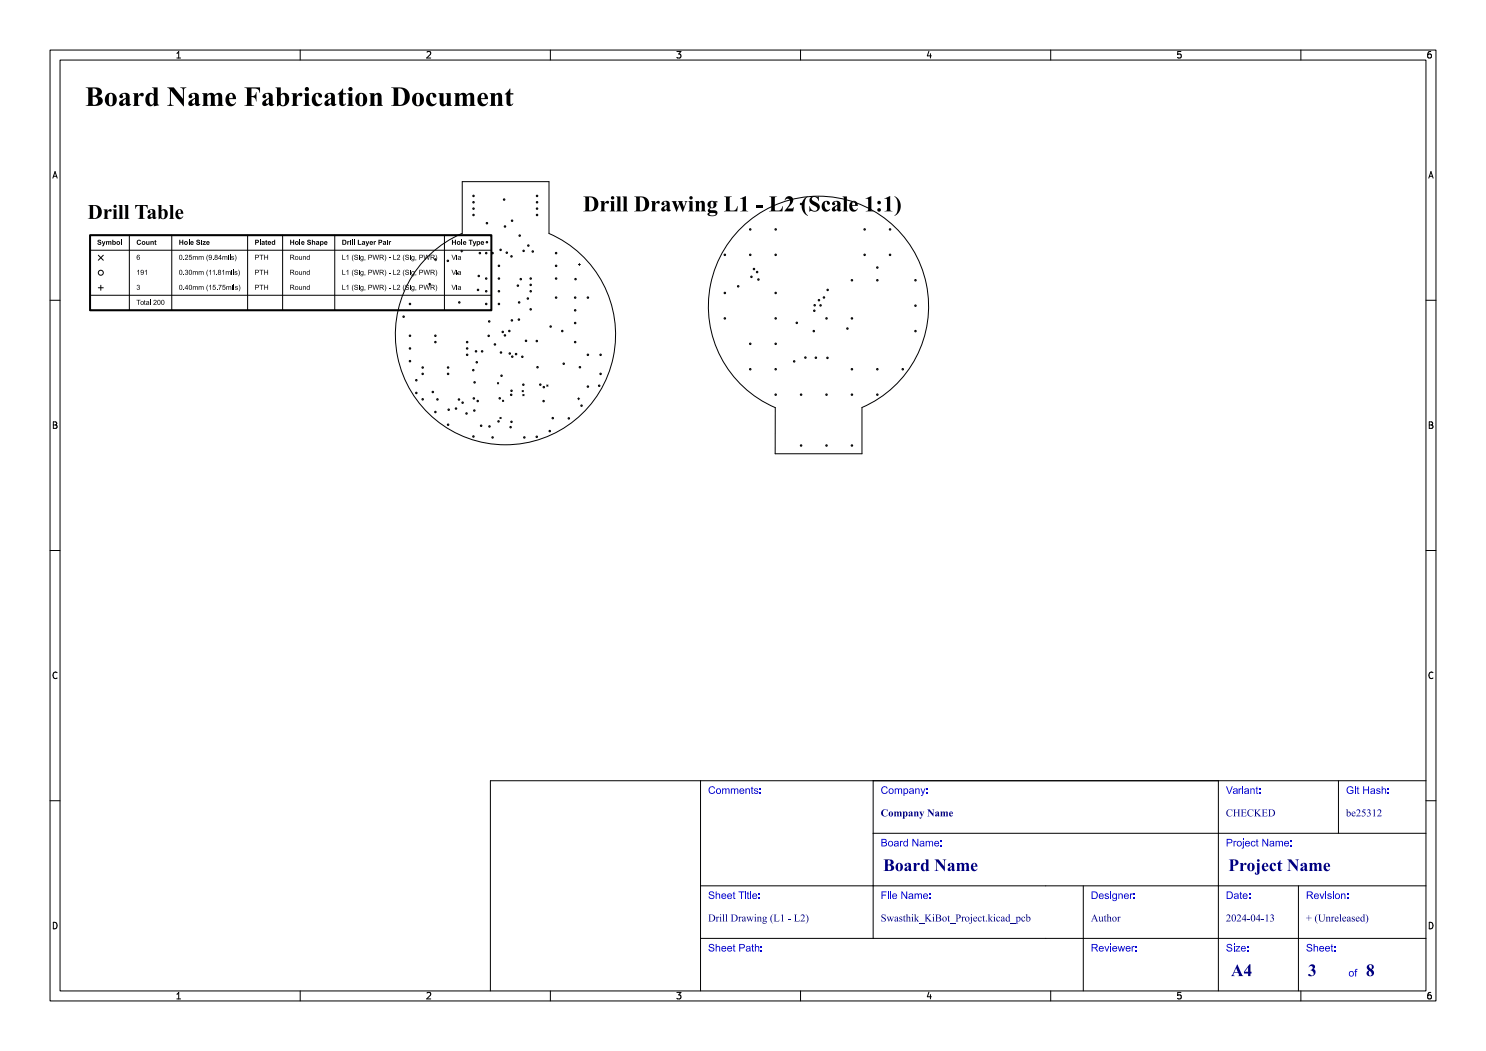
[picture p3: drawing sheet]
<svg xmlns="http://www.w3.org/2000/svg" width="297mm" height="210mm" viewBox="0 0 297 210" stroke-linecap="round" stroke-linejoin="round" font-family="sans-serif">
<defs><g id="words">
<text font-size="5.3" fill="#fff" x="17" y="21.5">Board Name Fabrication Document</text>
<text font-size="4.3" fill="#fff" x="105.6" y="42.5">Drill Drawing L1 - L2 (Scale 1:1)</text>
<g font-size="3.3" fill="#fff">
<text x="176.5" y="174.3">Board Name</text>
<text x="245.5" y="174.3">Project Name</text>
<text x="246" y="195.3">A4</text>
<text x="261.4" y="195.3">3</text>
<text x="273" y="195.3">8</text>
</g>
<g font-size="2" fill="#fff">
<text x="141.5" y="158.8">Comments:</text>
<text x="176" y="158.8">Company:</text>
<text x="245" y="158.8">Variant:</text>
<text x="269" y="158.8">Git Hash:</text>
<text x="176" y="163.3">Company Name</text>
<text x="245" y="163.3">CHECKED</text>
<text x="269" y="163.3">be25312</text>
<text x="176" y="169.3">Board Name:</text>
<text x="245" y="169.3">Project Name:</text>
<text x="141.5" y="179.8">Sheet Title:</text>
<text x="176" y="179.8">File Name:</text>
<text x="218" y="179.8">Designer:</text>
<text x="245" y="179.8">Date:</text>
<text x="261" y="179.8">Revision:</text>
<text x="141.5" y="184.3">Drill Drawing (L1 - L2)</text>
<text x="176" y="184.3">Swasthik_KiBot_Project.kicad_pcb</text>
<text x="218" y="184.3">Author</text>
<text x="245" y="184.3">2024-04-13</text>
<text x="261" y="184.3">+ (Unreleased)</text>
<text x="141.5" y="190.3">Sheet Path:</text>
<text x="218" y="190.3">Reviewer:</text>
<text x="245" y="190.3">Size:</text>
<text x="261" y="190.3">Sheet:</text>
<text x="269.5" y="195.3">of</text>
</g>
<g font-size="1.7" fill="#fff">
<text x="35" y="11.6">1</text>
<text x="85" y="11.6">2</text>
<text x="135" y="11.6">3</text>
<text x="185" y="11.6">4</text>
<text x="235" y="11.6">5</text>
<text x="285" y="11.6">6</text>
<text x="10.5" y="35.6">A</text>
<text x="285.5" y="35.6">A</text>
<text x="10.5" y="85.6">B</text>
<text x="285.5" y="85.6">B</text>
<text x="10.5" y="135.6">C</text>
<text x="285.5" y="135.6">C</text>
<text x="10.5" y="185.6">D</text>
<text x="285.5" y="185.6">D</text>
<text x="35" y="199.7">1</text>
<text x="85" y="199.7">2</text>
<text x="135" y="199.7">3</text>
<text x="185" y="199.7">4</text>
<text x="235" y="199.7">5</text>
<text x="285" y="199.7">6</text>
</g>
</g></defs>
<path d="M18 47h80.2v15h-80.2z" fill="none" stroke="#000" stroke-width=".4"/>
<g fill="none" stroke="#000" stroke-width=".2">
<path d="M10 10h277v190h-277zM12 12h273v186h-273zM35.3 11.6h.8M35.3 10.7l.4-.4v1.3M60 10v2M85.3 10.4l.5-.1 .3 .4-.8 .9h.8M110 10v2M135.3 10.3h.8l-.4 .5 .3 .1v.6l-.2 .1-.5-.1M160 10v2M185.7 10.2l-.4 1h.9M186 10.7v.9M210 10v2"/>
<path d="M236 10.3h-.6l-.1 .6 .2-.1 .5 .1 .1 .1-.1 .5-.2 .1-.5-.1M260 10v2M286 10.3l-.4 .1-.2 .2-.1 .7 .3 .3 .4-.1 .1-.5-.1-.1-.4-.1-.3 .2M10.6 35.6l.4-1.3 .4 1.3M10.7 35.2h.6M92.4 36.3h17.3v10.4a22 22 0 0 1 8.7 33.7 22 22 0 0 1-34.8-.1 22 22 0 0 1 8.8-33.7zM285.6 35.6l.4-1.3 .4 1.3M285.7 35.2h.6M10 60h2M18 47h80.2M18 59h80.2M18 50h80.2"/>
<path d="M19.6 57.5h1M19.6 51l1 1M20.1 57v1M20.6 51l-1 1M25.9 47v15M34.3 47v15M49.5 47v15M56.5 47v15M66.9 47v15M88.8 47v15M92.1 50.2h.4M92.3 50v.4"/>
<path d="M115.6 52.9h.4M115.8 52.7v.4M148.4 45.3a22 22 0 0 1 33.6 3.8 22 22 0 0 1-9.7 32.3v9.3h-17.4v-9.3a22 22 0 0 1-6.5-36.1zM285 60h2M18 62h80.2M99.4 76.5l.3 .2M99.7 76.5l-.3 .2M100.4 80l.3 .2M100.7 80l-.3 .2M104.4 78l.2 .3M104.5 78.8l.2 .3M104.6 78l-.2 .3"/>
<path d="M104.7 78.8l-.2 .3M109.3 76.9l.2 .3M109.5 76.9l-.2 .3M115.5 79.7h.4M115.7 79.5v.4M10.7 84.3h.4l.2 .2-.2 .4 .2 .1 .1 .3-.2 .3h-.5zM10.7 84.9h.4M99.9 83.4l.3 .2M100.2 83.4l-.3 .2M285.7 84.3h.4l.2 .2-.2 .4 .2 .1 .1 .3-.2 .3h-.5zM285.7 84.9h.4M10 110h2"/>
<path d="M285 110h2M11.4 134.4a.62 .62 0 0 0-.9 .5 .62 .62 0 0 0 .7 .7l.2-.1M286.4 134.4a.62 .62 0 0 0-.9 .5 .62 .62 0 0 0 .7 .7l.2-.1M10 160h2M285 160h2M10.7 184.3a.66 .66 0 0 1 .7 .6 .66 .66 0 0 1-.7 .7zM35.3 198.7l.4-.4v1.3M35.3 199.6h.8M60 198v2M85.3 198.4l.5-.1 .3 .4-.8 .9h.8M110 198v2M135.3 198.3h.8l-.4 .5 .3 .1v.6l-.2 .1-.5-.1"/>
<path d="M160 198v2M185.7 198.2l-.4 1h.9M186 198.7v.9M210 198v2M236 198.3h-.6l-.1 .6 .2-.1 .5 .1 .1 .1-.1 .5-.2 .1-.5-.1M260 198v2M285.7 184.3a.66 .66 0 0 1 .7 .6 .66 .66 0 0 1-.7 .7zM286 198.3l-.4 .1-.2 .2-.1 .8 .3 .2 .4-.1 .1-.5-.1-.1-.4-.1-.3 .2"/>
<circle cx="94.6" cy="39.1" r=".15"/>
<circle cx="100.8" cy="39.9" r=".15"/>
<circle cx="107.3" cy="39.1" r=".15"/>
<circle cx="20.1" cy="54.5" r=".5"/>
<circle cx="85.9" cy="56.8" r=".15"/>
<circle cx="87" cy="51.8" r=".15"/>
<circle cx="89.5" cy="52.1" r=".15"/>
<circle cx="91.3" cy="54.6" r=".15"/>
<circle cx="94.6" cy="41.7" r=".15"/>
<circle cx="94.6" cy="40.4" r=".15"/>
<circle cx="94.6" cy="43" r=".15"/>
<circle cx="95.5" cy="57.9" r=".15"/>
<circle cx="95.7" cy="55.1" r=".15"/>
<circle cx="95.9" cy="50.6" r=".15"/>
<circle cx="97.2" cy="50.6" r=".15"/>
<circle cx="97.2" cy="58.2" r=".15"/>
<circle cx="97.2" cy="55.7" r=".15"/>
<circle cx="97.3" cy="48.4" r=".15"/>
<circle cx="97.3" cy="44.6" r=".15"/>
<circle cx="98.4" cy="50.6" r=".15"/>
<circle cx="99.7" cy="53.1" r=".15"/>
<circle cx="99.7" cy="58.2" r=".15"/>
<circle cx="99.7" cy="55.7" r=".15"/>
<circle cx="100.1" cy="49.9" r=".15"/>
<circle cx="100.9" cy="45.3" r=".15"/>
<circle cx="101.3" cy="50.5" r=".15"/>
<circle cx="102.2" cy="51.2" r=".15"/>
<circle cx="102.3" cy="44.1" r=".15"/>
<circle cx="103.5" cy="57.1" r=".15"/>
<circle cx="103.9" cy="47.1" r=".15"/>
<circle cx="104.1" cy="55.8" r=".15"/>
<circle cx="104.7" cy="50.1" r=".15"/>
<circle cx="105.5" cy="59.7" r=".15"/>
<circle cx="105.6" cy="49.1" r=".15"/>
<circle cx="106.1" cy="56.9" r=".15"/>
<circle cx="106.1" cy="58.2" r=".15"/>
<circle cx="106.1" cy="55.7" r=".15"/>
<circle cx="106.5" cy="50.3" r=".15"/>
<circle cx="107.3" cy="41.7" r=".15"/>
<circle cx="107.3" cy="40.4" r=".15"/>
<circle cx="107.3" cy="43" r=".15"/>
<circle cx="111.1" cy="50.6" r=".15"/>
<circle cx="111.1" cy="53.1" r=".15"/>
<circle cx="111.1" cy="59.5" r=".15"/>
<circle cx="111.1" cy="55.7" r=".15"/>
<circle cx="115" cy="59.5" r=".15"/>
<circle cx="115" cy="55.8" r=".15"/>
<circle cx="117.5" cy="59.5" r=".15"/>
<circle cx="144.9" cy="50.9" r=".15"/>
<circle cx="144.9" cy="58.5" r=".15"/>
<circle cx="147.5" cy="57.2" r=".15"/>
<circle cx="150" cy="50.9" r=".15"/>
<circle cx="150" cy="45.8" r=".15"/>
<circle cx="150.2" cy="55.3" r=".15"/>
<circle cx="150.7" cy="53.8" r=".15"/>
<circle cx="151.3" cy="54.4" r=".15"/>
<circle cx="151.6" cy="55.9" r=".15"/>
<circle cx="155" cy="50.9" r=".15"/>
<circle cx="155" cy="45.8" r=".15"/>
<circle cx="155" cy="58.5" r=".15"/>
<circle cx="160.1" cy="40.8" r=".15"/>
<circle cx="163.7" cy="60" r=".15"/>
<circle cx="164.7" cy="59.4" r=".15"/>
<circle cx="165.4" cy="57.9" r=".15"/>
<circle cx="167.7" cy="40.8" r=".15"/>
<circle cx="170.3" cy="56" r=".15"/>
<circle cx="172.8" cy="50.9" r=".15"/>
<circle cx="172.8" cy="45.8" r=".15"/>
<circle cx="175.4" cy="56" r=".15"/>
<circle cx="175.4" cy="53.5" r=".15"/>
<circle cx="177.9" cy="50.9" r=".15"/>
<circle cx="177.9" cy="45.8" r=".15"/>
<circle cx="183" cy="56" r=".15"/>
<circle cx="80.7" cy="63.3" r=".15"/>
<circle cx="81.9" cy="67.1" r=".15"/>
<circle cx="81.9" cy="60.7" r=".15"/>
<circle cx="81.9" cy="69.6" r=".15"/>
<circle cx="81.9" cy="72.2" r=".15"/>
<circle cx="83.2" cy="76" r=".15"/>
<circle cx="83.2" cy="78.5" r=".15"/>
<circle cx="84.5" cy="73.4" r=".15"/>
<circle cx="84.5" cy="79.8" r=".15"/>
<circle cx="84.5" cy="74.7" r=".15"/>
<circle cx="86.5" cy="78.3" r=".15"/>
<circle cx="87" cy="67.1" r=".15"/>
<circle cx="87" cy="68.4" r=".15"/>
<circle cx="87.4" cy="79.8" r=".15"/>
<circle cx="89.6" cy="73.4" r=".15"/>
<circle cx="89.6" cy="74.7" r=".15"/>
<circle cx="91.7" cy="79.8" r=".15"/>
<circle cx="91.8" cy="60.4" r=".15"/>
<circle cx="93.4" cy="69.6" r=".15"/>
<circle cx="93.4" cy="70.9" r=".15"/>
<circle cx="93.4" cy="68.4" r=".15"/>
<circle cx="94.6" cy="74" r=".15"/>
<circle cx="94.7" cy="79.6" r=".15"/>
<circle cx="94.9" cy="76.4" r=".15"/>
<circle cx="95.1" cy="70.2" r=".15"/>
<circle cx="95.3" cy="72.4" r=".15"/>
<circle cx="96.4" cy="70.2" r=".15"/>
<circle cx="97.2" cy="60.7" r=".15"/>
<circle cx="97.7" cy="67.1" r=".15"/>
<circle cx="97.8" cy="64.2" r=".15"/>
<circle cx="98.9" cy="68.8" r=".15"/>
<circle cx="99.7" cy="60.7" r=".15"/>
<circle cx="99.9" cy="79.6" r=".15"/>
<circle cx="100.1" cy="70.4" r=".15"/>
<circle cx="100.2" cy="75.1" r=".15"/>
<circle cx="100.5" cy="66.3" r=".15"/>
<circle cx="100.9" cy="67" r=".15"/>
<circle cx="101.8" cy="66.1" r=".15"/>
<circle cx="101.9" cy="70.6" r=".15"/>
<circle cx="102.2" cy="78.9" r=".15"/>
<circle cx="102.2" cy="78.1" r=".15"/>
<circle cx="102.3" cy="64" r=".15"/>
<circle cx="102.4" cy="71.3" r=".15"/>
<circle cx="103.1" cy="70.8" r=".15"/>
<circle cx="103.7" cy="63.9" r=".15"/>
<circle cx="103.8" cy="60.4" r=".15"/>
<circle cx="104.4" cy="71.3" r=".15"/>
<circle cx="104.6" cy="76.9" r=".15"/>
<circle cx="105.1" cy="68.1" r=".15"/>
<circle cx="106.1" cy="61.8" r=".15"/>
<circle cx="107.3" cy="68.1" r=".15"/>
<circle cx="107.4" cy="73.4" r=".15"/>
<circle cx="108" cy="76.9" r=".15"/>
<circle cx="108.7" cy="77.4" r=".15"/>
<circle cx="110.1" cy="65.2" r=".15"/>
<circle cx="112.4" cy="66.1" r=".15"/>
<circle cx="112.7" cy="72.7" r=".15"/>
<circle cx="115" cy="64.5" r=".15"/>
<circle cx="115" cy="62" r=".15"/>
<circle cx="115" cy="68.4" r=".15"/>
<circle cx="115.9" cy="73.4" r=".15"/>
<circle cx="117.5" cy="70.9" r=".15"/>
<circle cx="117.5" cy="77.2" r=".15"/>
<circle cx="119.8" cy="77.1" r=".15"/>
<circle cx="120" cy="70.9" r=".15"/>
<circle cx="120" cy="74.7" r=".15"/>
<circle cx="144.9" cy="63.6" r=".15"/>
<circle cx="150" cy="68.7" r=".15"/>
<circle cx="150" cy="73.8" r=".15"/>
<circle cx="155" cy="63.6" r=".15"/>
<circle cx="155" cy="68.7" r=".15"/>
<circle cx="155" cy="78.9" r=".15"/>
<circle cx="155" cy="73.8" r=".15"/>
<circle cx="158.7" cy="72.2" r=".15"/>
<circle cx="159.3" cy="64.5" r=".15"/>
<circle cx="160.1" cy="78.9" r=".15"/>
<circle cx="161" cy="71.5" r=".15"/>
<circle cx="162.7" cy="66.2" r=".15"/>
<circle cx="162.8" cy="62.1" r=".15"/>
<circle cx="162.8" cy="61" r=".15"/>
<circle cx="163.1" cy="71.5" r=".15"/>
<circle cx="164" cy="61" r=".15"/>
<circle cx="165.2" cy="63.6" r=".15"/>
<circle cx="165.2" cy="78.9" r=".15"/>
<circle cx="165.4" cy="71.5" r=".15"/>
<circle cx="169.4" cy="65.7" r=".15"/>
<circle cx="170.3" cy="63.6" r=".15"/>
<circle cx="170.3" cy="78.9" r=".15"/>
<circle cx="170.3" cy="73.8" r=".15"/>
<circle cx="175.4" cy="78.9" r=".15"/>
<circle cx="175.4" cy="73.8" r=".15"/>
<circle cx="180.4" cy="73.8" r=".15"/>
<circle cx="183" cy="66.2" r=".15"/>
<circle cx="183" cy="61.1" r=".15"/>
<circle cx="87" cy="82.3" r=".15"/>
<circle cx="89.6" cy="84.9" r=".15"/>
<circle cx="89.7" cy="81.9" r=".15"/>
<circle cx="91.1" cy="81.6" r=".15"/>
<circle cx="92.5" cy="80.5" r=".15"/>
<circle cx="93.2" cy="82.6" r=".15"/>
<circle cx="94.6" cy="87.2" r=".15"/>
<circle cx="94.8" cy="82" r=".15"/>
<circle cx="95.5" cy="80.1" r=".15"/>
<circle cx="96.2" cy="85.1" r=".15"/>
<circle cx="97.8" cy="85.2" r=".15"/>
<circle cx="98.4" cy="87.4" r=".15"/>
<circle cx="99.6" cy="84.2" r=".15"/>
<circle cx="102.1" cy="85.4" r=".15"/>
<circle cx="102.2" cy="84.3" r=".15"/>
<circle cx="104.8" cy="87.4" r=".15"/>
<circle cx="107.3" cy="87.3" r=".15"/>
<circle cx="108.6" cy="80.1" r=".15"/>
<circle cx="109.9" cy="86.1" r=".15"/>
<circle cx="110.5" cy="83.6" r=".15"/>
<circle cx="113.7" cy="83.6" r=".15"/>
<circle cx="116.2" cy="81.1" r=".15"/>
<circle cx="160.1" cy="89" r=".15"/>
<circle cx="165.2" cy="89" r=".15"/>
<circle cx="170.3" cy="89" r=".15"/>
</g>
<g fill="#000">
<path d="M17.6 41h1.2a1.4 1.4 0 0 1 1.6 1.4 1.4 1.4 0 0 1-1.6 1.3h-1.2l.3-.1v-.3h.7v.1a.54 .54 0 0 0 .7 .2 .54 .54 0 0 0 .2-.6 1.32 1.32 0 0 0-.7-1.9h-.2v2.2h-.7v-2.1z" fill-rule="evenodd"/>
<path d="M19.6 48l.3-.1 .3 .2v.1h-.2l-.3-.1 .1 .2a.38 .38 0 0 1 .4 .3 .38 .38 0 0 1-.2 .4 .38 .38 0 0 1-.5-.3v-.1h.1a.19 .19 0 0 0 .2 .2 .19 .19 0 0 0 .2-.3l-.5-.2z" fill-rule="evenodd"/>
<path d="M20.3 48.2h.2l.2 .5 .2-.5h.2l-.5 1h-.2v-.1l.2-.2z" fill-rule="evenodd"/>
<path d="M21.2 48.2h1l.1 .7h-.2l-.1-.6-.2 .1v.5h-.2l-.1-.6-.1 .1v.5h-.2z" fill-rule="evenodd"/>
<path d="M20.7 41.8h.8v.5a.46 .46 0 0 1 .3-.5 .46 .46 0 0 1 .5 .2 .33 .33 0 0 1-.2 .3 .33 .33 0 0 1-.4-.1l-.2 .4v.7v.3l.2 .1h-1l.2-.4v-1.2z" fill-rule="evenodd"/>
<path d="M22.4 47.9h.2v.4a.33 .33 0 0 1 .5 0 .33 .33 0 0 1 0 .5 .33 .33 0 0 1-.5 0l-.2 .1v-.4h.2l.1 .2a.18 .18 0 0 0 .3 0 .18 .18 0 0 0-.1-.3 .18 .18 0 0 0-.3 .1h-.2z" fill-rule="evenodd"/>
<path d="M22.5 41.8h.8v1.7l.2 .2h-1l.2-.4v-1.3z" fill-rule="evenodd"/>
<path d="M23.4 48.3a.38 .38 0 0 1 .6 .1 .38 .38 0 0 1-.3 .5 .38 .38 0 0 1-.4-.3h.2a.19 .19 0 0 0 .2 .1 .19 .19 0 0 0 .1-.3 .19 .19 0 0 0-.3 .1l-.2 .1z" fill-rule="evenodd"/>
<path d="M24.2 47.9h.2v1h-.2z" fill-rule="evenodd"/>
<path d="M23.6 41h.9v2.5l.2 .2h-1.1l.3-.4v-2.1z" fill-rule="evenodd"/>
<path d="M24.8 41h.8v2.5l.3 .2h-1.1l.2-.4v-2.1z" fill-rule="evenodd"/>
<path d="M27.4 57a.27 .27 0 0 1 .4 0 .27 .27 0 0 1 0 .4 .31 .31 0 0 1 0 .5 .31 .31 0 0 1-.5-.3h.1a.2 .2 0 0 0 .3 .2 .2 .2 0 0 0 .1-.2 .2 .2 0 0 0-.2-.2v-.1a.17 .17 0 0 0 .2-.1 .17 .17 0 0 0-.2-.2 .17 .17 0 0 0-.2 .2h-.1z" fill-rule="evenodd"/>
<path d="M27.5 51l.3-.1 .1 .3-.2-.2a.19 .19 0 0 0-.3 .1 .19 .19 0 0 0 .1 .2 .19 .19 0 0 0 .2 0 .33 .33 0 0 1 .3 .3 .33 .33 0 0 1-.4 .3 .33 .33 0 0 1-.3-.3h.1a.2 .2 0 0 0 .3 .2 .21 .21 0 0 0 .1-.4 .2 .2 0 0 0-.3 .1l-.2 .1z" fill-rule="evenodd"/>
<path d="M27.4 54.2l.4-.3v1h-.1v-.8l-.3 .2z" fill-rule="evenodd"/>
<path d="M27.4 48l.6-.1 .2 .3h-.2a.27 .27 0 0 0-.4 0 .27 .27 0 0 0 0 .4 .27 .27 0 0 0 .4 0h.2a.49 .49 0 0 1-.8 .2 .49 .49 0 0 1 0-.8z" fill-rule="evenodd"/>
<path d="M28.2 54a.46 .46 0 0 1 .6 .4 .46 .46 0 0 1-.6 .5l-.1-.2 .3 .1 .2-.3-.3 .1-.2-.3 .1-.1a.2 .2 0 0 0 .3 .2 .2 .2 0 0 0 0-.3 .2 .2 0 0 0-.3 .1h-.1z" fill-rule="evenodd"/>
<path d="M28.4 48.3a.38 .38 0 0 1 .6 .1 .38 .38 0 0 1-.2 .5 .38 .38 0 0 1-.5-.3h.2a.19 .19 0 0 0 .3 .1 .19 .19 0 0 0 0-.3 .19 .19 0 0 0-.3 .1l-.2 .1z" fill-rule="evenodd"/>
<path d="M29 54.2l.3-.3v1h-.1v-.8l-.2 .2z" fill-rule="evenodd"/>
<path d="M27 41h2.5v.7a.76 .76 0 0 0-.9-.6v2.4l.4 .2h-1.5l.4-.2v-2.4a.75 .75 0 0 0-.9 .6z" fill-rule="evenodd"/>
<path d="M29.2 48.2h.2l.1 .6 .2-.1v-.5h.2v.7l-.6-.1z" fill-rule="evenodd"/>
<path d="M30 59.9h.1v1h-.1z" fill-rule="evenodd"/>
<path d="M29.6 42.1a.79 .79 0 0 1 .9-.3 .79 .79 0 0 1 .6 .7v.9h.1a.39 .39 0 0 1-.3 .4 .39 .39 0 0 1-.4-.3 .51 .51 0 0 1-.6 .3 .51 .51 0 0 1-.4-.5l.5-.1 .2 .2 .3-.1v-.6l-.5 .5h-.5l1-.7v-.4a.25 .25 0 0 0-.4-.2 .25 .25 0 0 0 0 .4 .3 .3 0 0 1-.5 .2 .3 .3 0 0 1 0-.4z" fill-rule="evenodd"/>
<path d="M30.1 48.2l.6 .1v.6h-.2l-.1-.6-.1 .1v.5h-.2z" fill-rule="evenodd"/>
<path d="M30.9 48l.2-.1v.3h.2l-.2 .4 .2 .3-.3-.1z" fill-rule="evenodd"/>
<path d="M31.6 60v-.1a.49 .49 0 0 1 .5 .5 .49 .49 0 0 1-.5 .5l-.2-.4 .2-.1a.25 .25 0 0 0 0 .4 .25 .25 0 0 0 .3 0 .25 .25 0 0 0 .1-.4 .25 .25 0 0 0-.1-.3 .25 .25 0 0 0-.3 0 .25 .25 0 0 0 0 .3l-.2-.1z" fill-rule="evenodd"/>
<path d="M31.5 41h.8v1a.78 .78 0 0 1 1-.1 .78 .78 0 0 1 .2 1 .88 .88 0 0 1-.5 .8 .88 .88 0 0 1-.9-.1l-.4 .2v-1.6h.6a1.58 1.58 0 0 0 .1 1.4h.3a1.43 1.43 0 0 0 0-1.6l-.4 .2h-.6v-1z" fill-rule="evenodd"/>
<path d="M32.4 60v-.1a.49 .49 0 0 1 .5 .5 .49 .49 0 0 1-.5 .5l-.2-.3v-.2h.1a.25 .25 0 0 0 .1 .4 .25 .25 0 0 0 .3 0 .25 .25 0 0 0 0-.4 .25 .25 0 0 0 0-.3 .25 .25 0 0 0-.3 0 .25 .25 0 0 0-.1 .3h-.1z" fill-rule="evenodd"/>
<path d="M33.8 41h.8v2.5l.2 .2h-1l.2-.4v-2.1z" fill-rule="evenodd"/>
<path d="M35.8 47.9h.2v.4h.4v-.4h.2v1h-.2v-.4h-.4v.4h-.2z" fill-rule="evenodd"/>
<path d="M35.3 42.1a.77 .77 0 0 1 .9-.2 .77 .77 0 0 1 .4 .8h-1a.54 .54 0 0 0 .3 .7 .54 .54 0 0 0 .7-.2 .82 .82 0 0 1-1.1 .5 .82 .82 0 0 1-.4-1.1h1l-.1-.6a.37 .37 0 0 0-.4 .1 .37 .37 0 0 0 0 .4h-.5z" fill-rule="evenodd"/>
<path d="M35.9 57l.1-.1a.49 .49 0 0 1 .5 .5 .49 .49 0 0 1-.5 .5l-.2-.3v-.2h.1a.25 .25 0 0 0 0 .4 .25 .25 0 0 0 .4 0 .25 .25 0 0 0 0-.4 .25 .25 0 0 0 0-.3 .25 .25 0 0 0-.4 0 .25 .25 0 0 0 0 .3h-.1z" fill-rule="evenodd"/>
<path d="M35.9 54l.1-.1a.49 .49 0 0 1 .5 .5 .49 .49 0 0 1-.5 .5l-.2-.3v-.2h.1a.25 .25 0 0 0 0 .4 .25 .25 0 0 0 .4 0 .25 .25 0 0 0 0-.4 .25 .25 0 0 0 0-.3 .25 .25 0 0 0-.4 0 .25 .25 0 0 0 0 .3h-.1z" fill-rule="evenodd"/>
<path d="M35.9 51l.1-.1a.49 .49 0 0 1 .5 .5 .49 .49 0 0 1-.5 .5l-.2-.3v-.2h.1a.25 .25 0 0 0 0 .4 .25 .25 0 0 0 .4 0 .25 .25 0 0 0 0-.4 .25 .25 0 0 0 0-.3 .25 .25 0 0 0-.4 0 .25 .25 0 0 0 0 .3h-.1z" fill-rule="evenodd"/>
<path d="M36.6 57.8l.2 .1z" fill-rule="evenodd"/>
<path d="M36.6 54.8l.2 .1z" fill-rule="evenodd"/>
<path d="M36.6 51.8l.2 .1z" fill-rule="evenodd"/>
<path d="M37.1 54a.27 .27 0 0 1 .4 0 .27 .27 0 0 1-.1 .4 .31 .31 0 0 1 0 .5 .31 .31 0 0 1-.4-.3h.1a.2 .2 0 0 0 .2 .2 .2 .2 0 0 0 .2-.2 .2 .2 0 0 0-.3-.2v-.1a.17 .17 0 0 0 .2-.1 .17 .17 0 0 0-.1-.2 .17 .17 0 0 0-.2 .2h-.1z" fill-rule="evenodd"/>
<path d="M36.9 48.3a.38 .38 0 0 1 .6 .1 .38 .38 0 0 1-.2 .5 .38 .38 0 0 1-.5-.3h.2a.19 .19 0 0 0 .3 .1 .19 .19 0 0 0 0-.3 .19 .19 0 0 0-.3 .1l-.2 .1z" fill-rule="evenodd"/>
<path d="M37.4 56.9l.1 .7h.1l-.1 .3h-.2v-.2h-.4v-.1h.4v-.5l-.4 .5z" fill-rule="evenodd"/>
<path d="M37.1 51a.35 .35 0 0 1 .5 .1 .35 .35 0 0 1-.3 .5l-.2 .2h.5v.1h-.7l.4-.4a.21 .21 0 0 0 .2-.3 .21 .21 0 0 0-.2-.2 .21 .21 0 0 0-.2 .2h-.1z" fill-rule="evenodd"/>
<path d="M37.7 47.9h.2v1h-.2z" fill-rule="evenodd"/>
<path d="M37.9 50.9h.4v.1h-.4v.3a.33 .33 0 0 1 .5 .2 .33 .33 0 0 1-.3 .4 .33 .33 0 0 1-.4-.3h.2a.22 .22 0 0 0 .3 .1 .22 .22 0 0 0 0-.3 .22 .22 0 0 0-.3 .1l-.1-.1z" fill-rule="evenodd"/>
<path d="M37.9 57v-.1a.49 .49 0 0 1 .5 .5 .49 .49 0 0 1-.5 .5l-.1-.3-.1-.2h.2a.25 .25 0 0 0 0 .4 .25 .25 0 0 0 .3 0 .25 .25 0 0 0 .1-.4 .25 .25 0 0 0-.1-.3 .25 .25 0 0 0-.3 0 .25 .25 0 0 0 0 .3h-.2z" fill-rule="evenodd"/>
<path d="M37.8 54l.1-.1a.49 .49 0 0 1 .5 .5 .49 .49 0 0 1-.5 .5l-.1-.3-.1-.2h.2a.25 .25 0 0 0 0 .4 .25 .25 0 0 0 .3 0 .25 .25 0 0 0 .1-.4 .25 .25 0 0 0-.1-.3 .25 .25 0 0 0-.3 0 .25 .25 0 0 0 0 .3h-.2z" fill-rule="evenodd"/>
<path d="M38.1 48.3l.5-.1 .1 .4-.5 .1 .2 .1 .3-.1a.35 .35 0 0 1-.4 .2 .35 .35 0 0 1-.3-.4h.5l-.1-.2-.4 .2z" fill-rule="evenodd"/>
<path d="M38.5 57.2h.9l.1 .7h-.1v-.5l-.1-.1-.2 .1v.5h-.1v-.5l-.2-.1-.1 .1v.5h-.2z" fill-rule="evenodd"/>
<path d="M38.5 54.2h.9l.1 .7h-.1v-.5l-.1-.1-.2 .1v.5h-.1v-.5l-.2-.1-.1 .1v.5h-.2z" fill-rule="evenodd"/>
<path d="M38.5 51.2h.9l.1 .7h-.1v-.5l-.1-.1-.2 .1v.5h-.1v-.5l-.2-.1-.1 .1v.5h-.2z" fill-rule="evenodd"/>
<path d="M39.3 48l.4-.1 .3 .2v.1h-.2l-.3-.1v.2a.38 .38 0 0 1 .5 .3 .38 .38 0 0 1-.3 .4 .38 .38 0 0 1-.5-.3v-.1h.2a.19 .19 0 0 0 .2 .2 .19 .19 0 0 0 .1-.3l-.4-.2z" fill-rule="evenodd"/>
<path d="M39.7 57.2h.9l.1 .7h-.1v-.5l-.2-.1-.1 .1v.5h-.2l-.1-.6-.1 .1-.1 .5h-.1z" fill-rule="evenodd"/>
<path d="M39.7 54.2h.9l.1 .7h-.1v-.5l-.2-.1-.1 .1v.5h-.2l-.1-.6-.1 .1-.1 .5h-.1z" fill-rule="evenodd"/>
<path d="M39.7 51.2h.9l.1 .7h-.1v-.5l-.2-.1-.1 .1v.5h-.2l-.1-.6-.1 .1-.1 .5h-.1z" fill-rule="evenodd"/>
<path d="M40.2 47.9h.2v.2h-.2z" fill-rule="evenodd"/>
<path d="M40.2 48.2h.2v.7h-.2z" fill-rule="evenodd"/>
<path d="M40.5 48.2h.6l-.4 .6 .4-.1v.2h-.6l.4-.6h-.4z" fill-rule="evenodd"/>
<path d="M41.5 56.9l-.1 .8 .2 .5-.3-.6z" fill-rule="evenodd"/>
<path d="M41.5 53.9l-.1 .8 .2 .5-.3-.6z" fill-rule="evenodd"/>
<path d="M41.5 50.9l-.1 .8 .2 .5-.3-.6z" fill-rule="evenodd"/>
<path d="M41.3 48.3l.5-.1 .1 .4-.5 .1 .2 .1 .3-.1a.35 .35 0 0 1-.5 .2 .35 .35 0 0 1-.2-.4h.5l-.1-.2-.4 .2z" fill-rule="evenodd"/>
<path d="M41.8 51a.46 .46 0 0 1 .6 .4 .46 .46 0 0 1-.6 .5l-.1-.2 .4 .1 .1-.3-.3 .1-.2-.3 .1-.1a.2 .2 0 0 0 .3 .2 .2 .2 0 0 0 0-.3 .2 .2 0 0 0-.3 .1h-.1z" fill-rule="evenodd"/>
<path d="M41.8 57.2l.4-.3v1h-.2v-.8l-.2 .2z" fill-rule="evenodd"/>
<path d="M41.8 54.2l.4-.3v1h-.2v-.8l-.2 .2z" fill-rule="evenodd"/>
<path d="M42.6 56.9h.5v.1h-.4l-.1 .3a.33 .33 0 0 1 .5 .2 .33 .33 0 0 1-.2 .4 .33 .33 0 0 1-.4-.3h.1a.22 .22 0 0 0 .3 .1 .22 .22 0 0 0 .1-.3 .22 .22 0 0 0-.4 .1l-.1-.1z" fill-rule="evenodd"/>
<path d="M42.5 51.8l.2 .1z" fill-rule="evenodd"/>
<path d="M42.5 54.2l.4-.3v1h-.1v-.8l-.3 .2z" fill-rule="evenodd"/>
<path d="M43.2 54.8l.2 .1z" fill-rule="evenodd"/>
<path d="M43 51a.27 .27 0 0 1 .4 0 .27 .27 0 0 1-.1 .4 .32 .32 0 0 1 0 .5 .32 .32 0 0 1-.4-.3h.1a.21 .21 0 0 0 .3 .2 .21 .21 0 0 0 0-.3 .21 .21 0 0 0-.3 .1h-.1l.2-.2-.2-.2h.1a.16 .16 0 0 0 .3 .1 .16 .16 0 0 0 0-.3 .16 .16 0 0 0-.3 .1l-.1 .1z" fill-rule="evenodd"/>
<path d="M43.3 57.8l.2 .1z" fill-rule="evenodd"/>
<path d="M43.6 56.9h.7l-.4 1h-.1v-.3l.3-.6h-.5z" fill-rule="evenodd"/>
<path d="M43.7 54a.27 .27 0 0 1 .4 0 .27 .27 0 0 1-.1 .4 .32 .32 0 0 1 0 .5 .32 .32 0 0 1-.5-.3h.2a.21 .21 0 0 0 .3 .2 .21 .21 0 0 0 0-.3 .21 .21 0 0 0-.3 .1h-.2l.2-.2-.1-.2h.1a.16 .16 0 0 0 .2 .1 .16 .16 0 0 0 .1-.3 .16 .16 0 0 0-.3 .1l-.1 .1z" fill-rule="evenodd"/>
<path d="M44.1 50.9l.1 .7h.1l-.1 .3h-.2v-.2h-.4v-.1h.4v-.5l-.4 .5z" fill-rule="evenodd"/>
<path d="M44.5 56.9h.5v.1h-.4v.3a.33 .33 0 0 1 .5 .2 .33 .33 0 0 1-.3 .4 .33 .33 0 0 1-.4-.3h.1a.22 .22 0 0 0 .4 .1 .22 .22 0 0 0 0-.3 .22 .22 0 0 0-.3 .1l-.2-.1z" fill-rule="evenodd"/>
<path d="M44.5 51.2h.8l.1 .7h-.1v-.5l-.1-.1-.2 .1v.5h-.1l-.1-.6-.2 .1v.5h-.1z" fill-rule="evenodd"/>
<path d="M44.4 54.2l.4-.3v1h-.1v-.8l-.3 .2z" fill-rule="evenodd"/>
<path d="M45.1 54.2h.9l.1 .7h-.1v-.5l-.1-.1-.2 .1v.5h-.1l-.2-.6-.1 .1-.1 .5h-.1z" fill-rule="evenodd"/>
<path d="M45.2 57.2h.9l.1 .7h-.1v-.5l-.1-.1-.2 .1v.5h-.1v-.5l-.2-.1-.1 .1v.5h-.2z" fill-rule="evenodd"/>
<path d="M45.6 50.9l.1 .1z" fill-rule="evenodd"/>
<path d="M45.6 51.2h.1v.7h-.1z" fill-rule="evenodd"/>
<path d="M45.9 50.9h.1v1h-.1z" fill-rule="evenodd"/>
<path d="M46.3 51.3l.4-.1 .1 .2-.5-.1 .2 .2a.27 .27 0 0 1 .2 .3 .27 .27 0 0 1-.3 .2 .27 .27 0 0 1-.2-.3h.1a.16 .16 0 0 0 .2 .2 .16 .16 0 0 0 .1-.3l-.3-.1z" fill-rule="evenodd"/>
<path d="M46.3 53.9l.1 .1z" fill-rule="evenodd"/>
<path d="M46.3 54.2h.1v.7h-.1z" fill-rule="evenodd"/>
<path d="M46.4 56.9l.1 .1z" fill-rule="evenodd"/>
<path d="M46.4 57.2h.1v.7h-.1z" fill-rule="evenodd"/>
<path d="M46.6 53.9h.1v1h-.1z" fill-rule="evenodd"/>
<path d="M46.7 56.9h.1v1h-.1z" fill-rule="evenodd"/>
<path d="M46.9 54.3l.5-.1v.2l-.4-.1 .2 .2a.27 .27 0 0 1 .2 .3 .27 .27 0 0 1-.3 .2 .27 .27 0 0 1-.2-.3h.1a.16 .16 0 0 0 .2 .2 .16 .16 0 0 0 .1-.3l-.4-.1z" fill-rule="evenodd"/>
<path d="M47 57.3l.5-.1v.2l-.4-.1 .2 .2a.27 .27 0 0 1 .2 .3 .27 .27 0 0 1-.3 .2 .27 .27 0 0 1-.2-.3h.1a.16 .16 0 0 0 .2 .2 .16 .16 0 0 0 .1-.3l-.4-.1z" fill-rule="evenodd"/>
<path d="M46.9 50.9l.4 .5-.3 .8 .1-.8z" fill-rule="evenodd"/>
<path d="M47.6 53.9l.3 .5-.2 .8 .1-.8z" fill-rule="evenodd"/>
<path d="M47.7 56.9l.3 .5-.2 .8 .1-.8z" fill-rule="evenodd"/>
<path d="M51 56.9h.4a.31 .31 0 0 1 .4 .3 .31 .31 0 0 1-.4 .3h-.3v.4h-.1v-.5h.5l.1-.2-.1-.2h-.4v.4h-.1z" fill-rule="evenodd"/>
<path d="M51 53.9h.4a.31 .31 0 0 1 .4 .3 .31 .31 0 0 1-.4 .3h-.3v.4h-.1v-.5h.5l.1-.2-.1-.2h-.4v.4h-.1z" fill-rule="evenodd"/>
<path d="M51 50.9h.4a.31 .31 0 0 1 .4 .3 .31 .31 0 0 1-.4 .3h-.3v.4h-.1v-.5h.5l.1-.2-.1-.2h-.4v.4h-.1z" fill-rule="evenodd"/>
<path d="M51 47.9h.5a.35 .35 0 0 1 .2 .5 .35 .35 0 0 1-.5 .1v.4h-.2v-.5h.5v-.2l-.3-.1v.3h-.2z" fill-rule="evenodd"/>
<path d="M51.9 47.9h.2v1h-.2z" fill-rule="evenodd"/>
<path d="M51.9 56.9h.7v.1h-.3v.9h-.1v-.9h-.3z" fill-rule="evenodd"/>
<path d="M51.9 53.9h.7v.1h-.3v.9h-.1v-.9h-.3z" fill-rule="evenodd"/>
<path d="M51.9 50.9h.7v.1h-.3v.9h-.1v-.9h-.3z" fill-rule="evenodd"/>
<path d="M52.3 48.3l.6-.1v.7h-.6v-.2l.3 .1 .1-.2-.4 .1 .4-.3-.1-.1-.3 .1z" fill-rule="evenodd"/>
<path d="M52.8 56.9h.1v.4h.5v-.4h.2v1h-.2v-.5h-.5v.5h-.1z" fill-rule="evenodd"/>
<path d="M52.8 53.9h.1v.4h.5v-.4h.2v1h-.2v-.5h-.5v.5h-.1z" fill-rule="evenodd"/>
<path d="M52.8 50.9h.1v.4h.5v-.4h.2v1h-.2v-.5h-.5v.5h-.1z" fill-rule="evenodd"/>
<path d="M53.1 48l.2-.1v.3h.1l-.1 .4 .1 .3-.3-.1z" fill-rule="evenodd"/>
<path d="M53.6 48.3l.4-.1 .2 .4-.5 .1 .2 .1 .3-.1a.35 .35 0 0 1-.5 .2 .35 .35 0 0 1-.2-.4h.5l-.2-.2-.3 .2z" fill-rule="evenodd"/>
<path d="M54.4 48.3h.4v-.4h.2v1l-.2-.1-.3 .1-.2-.4h.2v.2a.17 .17 0 0 0 .3 0 .17 .17 0 0 0-.1-.3 .17 .17 0 0 0-.2 .1h-.2z" fill-rule="evenodd"/>
<path d="M58 47.9h.2v.4h.4v-.4h.2v1h-.2v-.4h-.4v.4h-.2z" fill-rule="evenodd"/>
<path d="M58 56.9h.4a.28 .28 0 0 1 .4 .2 .28 .28 0 0 1-.3 .4l.4 .4-.6-.4h-.2v.4h-.1v-.5l.6-.1 .1-.1-.2-.2h-.4v.4h-.1z" fill-rule="evenodd"/>
<path d="M58 53.9h.4a.28 .28 0 0 1 .4 .2 .28 .28 0 0 1-.3 .4l.4 .4-.6-.4h-.2v.4h-.1v-.5l.6-.1 .1-.1-.2-.2h-.4v.4h-.1z" fill-rule="evenodd"/>
<path d="M58 50.9h.4a.28 .28 0 0 1 .4 .2 .28 .28 0 0 1-.3 .4l.4 .4-.6-.4h-.2v.4h-.1v-.5l.6-.1 .1-.1-.2-.2h-.4v.4h-.1z" fill-rule="evenodd"/>
<path d="M59.1 57.3a.36 .36 0 0 1 .5 0 .36 .36 0 0 1-.2 .6 .36 .36 0 0 1-.5-.3h.2a.22 .22 0 0 0 .3 .1 .22 .22 0 0 0 0-.3 .22 .22 0 0 0-.3 .1l-.2 .1z" fill-rule="evenodd"/>
<path d="M59.1 54.3a.36 .36 0 0 1 .5 0 .36 .36 0 0 1-.2 .6 .36 .36 0 0 1-.5-.3h.2a.22 .22 0 0 0 .3 .1 .22 .22 0 0 0 0-.3 .22 .22 0 0 0-.3 .1l-.2 .1z" fill-rule="evenodd"/>
<path d="M59.1 51.3a.36 .36 0 0 1 .5 0 .36 .36 0 0 1-.2 .6 .36 .36 0 0 1-.5-.3h.2a.22 .22 0 0 0 .3 .1 .22 .22 0 0 0 0-.3 .22 .22 0 0 0-.3 .1l-.2 .1z" fill-rule="evenodd"/>
<path d="M59.1 48.3a.38 .38 0 0 1 .6 .1 .38 .38 0 0 1-.3 .5 .38 .38 0 0 1-.4-.3h.2a.19 .19 0 0 0 .2 .1 .19 .19 0 0 0 .1-.3 .19 .19 0 0 0-.3 .1l-.2 .1z" fill-rule="evenodd"/>
<path d="M59.9 47.9h.1v1h-.1z" fill-rule="evenodd"/>
<path d="M59.8 57.2h.1v.5l.1 .1 .2-.1v-.5h.2v.7l-.6-.1z" fill-rule="evenodd"/>
<path d="M59.8 54.2h.1v.5l.1 .1 .2-.1v-.5h.2v.7l-.6-.1z" fill-rule="evenodd"/>
<path d="M59.8 51.2h.1v.5l.1 .1 .2-.1v-.5h.2v.7l-.6-.1z" fill-rule="evenodd"/>
<path d="M60.5 57.2l.6 .1v.6h-.1v-.5l-.1-.1-.2 .1v.5h-.2z" fill-rule="evenodd"/>
<path d="M60.5 54.2l.6 .1v.6h-.1v-.5l-.1-.1-.2 .1v.5h-.2z" fill-rule="evenodd"/>
<path d="M60.5 51.2l.6 .1v.6h-.1v-.5l-.1-.1-.2 .1v.5h-.2z" fill-rule="evenodd"/>
<path d="M60.3 48.3l.4-.1 .2 .4-.5 .1 .1 .1 .4-.1a.35 .35 0 0 1-.5 .2 .35 .35 0 0 1-.2-.4h.5l-.2-.2-.3 .2z" fill-rule="evenodd"/>
<path d="M61.5 48l.4-.1 .2 .2v.1h-.2l-.2-.1v.2a.38 .38 0 0 1 .4 .3 .38 .38 0 0 1-.2 .4 .38 .38 0 0 1-.5-.3v-.1h.2a.19 .19 0 0 0 .2 .2 .19 .19 0 0 0 .1-.3l-.5-.2z" fill-rule="evenodd"/>
<path d="M61.4 57.3h.4v-.4h.1v1h-.5l-.1-.3h.1a.24 .24 0 0 0 .3 .1 .24 .24 0 0 0 .1-.3 .24 .24 0 0 0-.3-.1l-.2 .3z" fill-rule="evenodd"/>
<path d="M61.4 54.3h.4v-.4h.1v1h-.5l-.1-.3h.1a.24 .24 0 0 0 .3 .1 .24 .24 0 0 0 .1-.3 .24 .24 0 0 0-.3-.1l-.2 .3z" fill-rule="evenodd"/>
<path d="M61.4 51.3h.4v-.4h.1v1h-.5l-.1-.3h.1a.24 .24 0 0 0 .3 .1 .24 .24 0 0 0 .1-.3 .24 .24 0 0 0-.3-.1l-.2 .3z" fill-rule="evenodd"/>
<path d="M62.3 47.9h.2v.4h.5v.6h-.2l-.1-.6-.1 .1-.1 .5h-.2z" fill-rule="evenodd"/>
<path d="M63.2 48.3l.5-.1 .1 .7h-.6l-.1-.2 .4 .1 .1-.2-.5 .1 .5-.3-.1-.1-.3 .1z" fill-rule="evenodd"/>
<path d="M64 48.2l.1 .1a.33 .33 0 0 1 .5 0 .33 .33 0 0 1 0 .5 .33 .33 0 0 1-.4 0v.4h-.2v-.7l.2 .1a.16 .16 0 0 0 .2 .1 .16 .16 0 0 0 0-.3 .16 .16 0 0 0-.2 .1h-.2z" fill-rule="evenodd"/>
<path d="M64.9 48.3l.4-.1 .1 .4-.4 .1 .1 .1 .3-.1a.35 .35 0 0 1-.4 .2 .35 .35 0 0 1-.2-.4h.5l-.2-.2-.3 .2z" fill-rule="evenodd"/>
<path d="M68.4 56.9h.1v.9h.5v.1h-.6z" fill-rule="evenodd"/>
<path d="M68.4 53.9h.1v.9h.5v.1h-.6z" fill-rule="evenodd"/>
<path d="M68.4 50.9h.1v.9h.5v.1h-.6z" fill-rule="evenodd"/>
<path d="M68.4 47.9h.4a.5 .5 0 0 1 .4 .5 .5 .5 0 0 1-.4 .5h-.4v-.2h.4a.34 .34 0 0 0 .2-.4 .34 .34 0 0 0-.4-.2v.6h-.2z" fill-rule="evenodd"/>
<path d="M69.4 48.2h.5l-.3 .2v.5h-.2z" fill-rule="evenodd"/>
<path d="M69.2 57.2l.4-.3v1h-.1v-.8l-.3 .2z" fill-rule="evenodd"/>
<path d="M69.2 54.2l.4-.3v1h-.1v-.8l-.3 .2z" fill-rule="evenodd"/>
<path d="M69.2 51.2l.4-.3v1h-.1v-.8l-.3 .2z" fill-rule="evenodd"/>
<path d="M70 47.9h.2v.2h-.2z" fill-rule="evenodd"/>
<path d="M70 48.2h.2v.7h-.2z" fill-rule="evenodd"/>
<path d="M70.4 47.9h.1v1h-.1z" fill-rule="evenodd"/>
<path d="M70.6 56.9l-.1 .8 .2 .5-.4-.6z" fill-rule="evenodd"/>
<path d="M70.6 53.9l-.1 .8 .2 .5-.4-.6z" fill-rule="evenodd"/>
<path d="M70.6 50.9l-.1 .8 .2 .5-.4-.6z" fill-rule="evenodd"/>
<path d="M70.7 47.9h.2v1h-.2z" fill-rule="evenodd"/>
<path d="M70.9 57l.5-.1 .1 .2-.1 .1a.21 .21 0 0 0-.2-.3 .21 .21 0 0 0-.1 .4h.1a.35 .35 0 0 1 .3 .6 .35 .35 0 0 1-.6-.1l-.1-.2h.1a.23 .23 0 0 0 .3 .3 .23 .23 0 0 0 .1-.4l-.4-.2z" fill-rule="evenodd"/>
<path d="M70.9 54l.5-.1 .1 .2-.1 .1a.21 .21 0 0 0-.2-.3 .21 .21 0 0 0-.1 .4h.1a.35 .35 0 0 1 .3 .6 .35 .35 0 0 1-.6-.1l-.1-.2h.1a.23 .23 0 0 0 .3 .3 .23 .23 0 0 0 .1-.4l-.4-.2z" fill-rule="evenodd"/>
<path d="M70.9 51l.5-.1 .1 .2-.1 .1a.21 .21 0 0 0-.2-.3 .21 .21 0 0 0-.1 .4h.1a.35 .35 0 0 1 .3 .6 .35 .35 0 0 1-.6-.1l-.1-.2h.1a.23 .23 0 0 0 .3 .3 .23 .23 0 0 0 .1-.4l-.4-.2z" fill-rule="evenodd"/>
<path d="M71.5 47.9h.2v.8h.5v.2h-.7z" fill-rule="evenodd"/>
<path d="M71.7 56.9l.2 .1z" fill-rule="evenodd"/>
<path d="M71.7 57.2h.2v.7h-.2z" fill-rule="evenodd"/>
<path d="M71.7 53.9l.2 .1z" fill-rule="evenodd"/>
<path d="M71.7 54.2h.2v.7h-.2z" fill-rule="evenodd"/>
<path d="M71.7 50.9l.2 .1z" fill-rule="evenodd"/>
<path d="M71.7 51.2h.2v.7h-.2z" fill-rule="evenodd"/>
<path d="M72.1 57.3l.5-.1v.6a.32 .32 0 0 1-.2 .4 .32 .32 0 0 1-.4-.2l.3 .1 .2-.1v-.2h-.4l-.1-.3h.1a.21 .21 0 0 0 .3 .2 .21 .21 0 0 0 .1-.3 .21 .21 0 0 0-.4 .1h-.1z" fill-rule="evenodd"/>
<path d="M72.1 54.3l.5-.1v.6a.32 .32 0 0 1-.2 .4 .32 .32 0 0 1-.4-.2l.3 .1 .2-.1v-.2h-.4l-.1-.3h.1a.21 .21 0 0 0 .3 .2 .21 .21 0 0 0 .1-.3 .21 .21 0 0 0-.4 .1h-.1z" fill-rule="evenodd"/>
<path d="M72.1 51.3l.5-.1v.6a.32 .32 0 0 1-.2 .4 .32 .32 0 0 1-.4-.2l.3 .1 .2-.1v-.2h-.4l-.1-.3h.1a.21 .21 0 0 0 .3 .2 .21 .21 0 0 0 .1-.3 .21 .21 0 0 0-.4 .1h-.1z" fill-rule="evenodd"/>
<path d="M72.4 48.3l.5-.1 .1 .7h-.6l-.1-.2 .4 .1 .1-.2-.5 .1 .5-.3-.1-.1-.4 .1z" fill-rule="evenodd"/>
<path d="M72.9 57.8h.1l-.1 .3z" fill-rule="evenodd"/>
<path d="M72.9 54.8h.1l-.1 .3z" fill-rule="evenodd"/>
<path d="M72.9 51.8h.1l-.1 .3z" fill-rule="evenodd"/>
<path d="M73.1 48.2h.2l.1 .5 .2-.5h.2l-.5 1h-.2v-.1l.2-.2z" fill-rule="evenodd"/>
<path d="M73.6 56.9h.4a.31 .31 0 0 1 .4 .3 .31 .31 0 0 1-.4 .3h-.2v.4h-.2v-.5h.5l.2-.2-.2-.2h-.3v.4h-.2z" fill-rule="evenodd"/>
<path d="M73.6 53.9h.4a.31 .31 0 0 1 .4 .3 .31 .31 0 0 1-.4 .3h-.2v.4h-.2v-.5h.5l.2-.2-.2-.2h-.3v.4h-.2z" fill-rule="evenodd"/>
<path d="M73.6 50.9h.4a.31 .31 0 0 1 .4 .3 .31 .31 0 0 1-.4 .3h-.2v.4h-.2v-.5h.5l.2-.2-.2-.2h-.3v.4h-.2z" fill-rule="evenodd"/>
<path d="M74 48.3l.4-.1 .1 .4-.4 .1 .1 .1 .3-.1a.35 .35 0 0 1-.4 .2 .35 .35 0 0 1-.2-.4h.5l-.2-.2-.3 .2z" fill-rule="evenodd"/>
<path d="M74.5 56.9h.1l.2 .9 .2-.9h.2l.2 .9 .2-.9h.2l-.3 1h-.1l-.3-.9-.2 .9h-.2z" fill-rule="evenodd"/>
<path d="M74.5 53.9h.1l.2 .9 .2-.9h.2l.2 .9 .2-.9h.2l-.3 1h-.1l-.3-.9-.2 .9h-.2z" fill-rule="evenodd"/>
<path d="M74.5 50.9h.1l.2 .9 .2-.9h.2l.2 .9 .2-.9h.2l-.3 1h-.1l-.3-.9-.2 .9h-.2z" fill-rule="evenodd"/>
<path d="M74.7 48.2h.5l-.3 .2v.5h-.2z" fill-rule="evenodd"/>
<path d="M75.6 47.9h.5a.35 .35 0 0 1 .3 .5 .35 .35 0 0 1-.6 .1v.4h-.2v-.5h.5l.1-.2-.4-.1v.3h-.2z" fill-rule="evenodd"/>
<path d="M75.9 56.9h.4a.28 .28 0 0 1 .4 .2 .28 .28 0 0 1-.3 .4l.4 .4-.6-.4h-.2v.4h-.1v-.5l.5-.1 .1-.1-.1-.2h-.4v.4h-.1z" fill-rule="evenodd"/>
<path d="M75.9 53.9h.4a.28 .28 0 0 1 .4 .2 .28 .28 0 0 1-.3 .4l.4 .4-.6-.4h-.2v.4h-.1v-.5l.5-.1 .1-.1-.1-.2h-.4v.4h-.1z" fill-rule="evenodd"/>
<path d="M75.9 50.9h.4a.28 .28 0 0 1 .4 .2 .28 .28 0 0 1-.3 .4l.4 .4-.6-.4h-.2v.4h-.1v-.5l.5-.1 .1-.1-.1-.2h-.4v.4h-.1z" fill-rule="evenodd"/>
<path d="M76.6 48.3l.5-.1 .1 .7h-.6l-.1-.2 .4 .1 .1-.2-.5 .1 .5-.3-.1-.1-.4 .1z" fill-rule="evenodd"/>
<path d="M76.9 56.9l.3 .5-.2 .8 .1-.8z" fill-rule="evenodd"/>
<path d="M76.9 53.9l.3 .5-.2 .8 .1-.8z" fill-rule="evenodd"/>
<path d="M76.9 50.9l.3 .5-.2 .8 .1-.8z" fill-rule="evenodd"/>
<path d="M77.3 47.9h.2v.2h-.2z" fill-rule="evenodd"/>
<path d="M77.3 48.2h.2v.7h-.2z" fill-rule="evenodd"/>
<path d="M77.7 57.5h.4v.1h-.4z" fill-rule="evenodd"/>
<path d="M77.7 54.5h.4v.1h-.4z" fill-rule="evenodd"/>
<path d="M77.7 51.5h.4v.1h-.4z" fill-rule="evenodd"/>
<path d="M77.7 48.2h.5l-.2 .2-.1 .5h-.2z" fill-rule="evenodd"/>
<path d="M78.6 56.9h.1v.9h.5v.1h-.6z" fill-rule="evenodd"/>
<path d="M78.6 53.9h.1v.9h.5v.1h-.6z" fill-rule="evenodd"/>
<path d="M78.6 50.9h.1v.9h.5v.1h-.6z" fill-rule="evenodd"/>
<path d="M79.4 57a.35 .35 0 0 1 .6 .1 .35 .35 0 0 1-.3 .5l-.2 .2h.5v.1h-.7l.4-.4a.21 .21 0 0 0 .2-.3 .21 .21 0 0 0-.2-.2 .21 .21 0 0 0-.2 .2h-.2z" fill-rule="evenodd"/>
<path d="M79.4 54a.35 .35 0 0 1 .6 .1 .35 .35 0 0 1-.3 .5l-.2 .2h.5v.1h-.7l.4-.4a.21 .21 0 0 0 .2-.3 .21 .21 0 0 0-.2-.2 .21 .21 0 0 0-.2 .2h-.2z" fill-rule="evenodd"/>
<path d="M79.4 51a.35 .35 0 0 1 .6 .1 .35 .35 0 0 1-.3 .5l-.2 .2h.5v.1h-.7l.4-.4a.21 .21 0 0 0 .2-.3 .21 .21 0 0 0-.2-.2 .21 .21 0 0 0-.2 .2h-.2z" fill-rule="evenodd"/>
<path d="M80.8 56.9l-.2 .8 .2 .5-.3-.6z" fill-rule="evenodd"/>
<path d="M80.8 53.9l-.2 .8 .2 .5-.3-.6z" fill-rule="evenodd"/>
<path d="M80.8 50.9l-.2 .8 .2 .5-.3-.6z" fill-rule="evenodd"/>
<path d="M81.1 57l.4-.1 .2 .2-.1 .1a.21 .21 0 0 0-.3-.3 .21 .21 0 0 0 0 .4h.1a.35 .35 0 0 1 .3 .6 .35 .35 0 0 1-.6-.1l-.1-.2h.1a.23 .23 0 0 0 .3 .3 .23 .23 0 0 0 .1-.4l-.4-.2z" fill-rule="evenodd"/>
<path d="M81.1 54l.4-.1 .2 .2-.1 .1a.21 .21 0 0 0-.3-.3 .21 .21 0 0 0 0 .4h.1a.35 .35 0 0 1 .3 .6 .35 .35 0 0 1-.6-.1l-.1-.2h.1a.23 .23 0 0 0 .3 .3 .23 .23 0 0 0 .1-.4l-.4-.2z" fill-rule="evenodd"/>
<path d="M81.1 51l.4-.1 .2 .2-.1 .1a.21 .21 0 0 0-.3-.3 .21 .21 0 0 0 0 .4h.1a.35 .35 0 0 1 .3 .6 .35 .35 0 0 1-.6-.1l-.1-.2h.1a.23 .23 0 0 0 .3 .3 .23 .23 0 0 0 .1-.4l-.4-.2z" fill-rule="evenodd"/>
<path d="M81.9 56.9l.1 .1z" fill-rule="evenodd"/>
<path d="M81.9 57.2h.1v.7h-.1z" fill-rule="evenodd"/>
<path d="M81.9 53.9l.1 .1z" fill-rule="evenodd"/>
<path d="M81.9 54.2h.1v.7h-.1z" fill-rule="evenodd"/>
<path d="M81.9 50.9l.1 .1z" fill-rule="evenodd"/>
<path d="M81.9 51.2h.1v.7h-.1z" fill-rule="evenodd"/>
<path d="M82.3 57.3l.5-.1v.6a.32 .32 0 0 1-.2 .4 .32 .32 0 0 1-.4-.2l.3 .1 .2-.1v-.2h-.4l-.1-.3h.1a.21 .21 0 0 0 .3 .2 .21 .21 0 0 0 0-.3 .21 .21 0 0 0-.3 .1h-.1z" fill-rule="evenodd"/>
<path d="M82.3 54.3l.5-.1v.6a.32 .32 0 0 1-.2 .4 .32 .32 0 0 1-.4-.2l.3 .1 .2-.1v-.2h-.4l-.1-.3h.1a.21 .21 0 0 0 .3 .2 .21 .21 0 0 0 0-.3 .21 .21 0 0 0-.3 .1h-.1z" fill-rule="evenodd"/>
<path d="M82.3 51.3l.5-.1v.6a.32 .32 0 0 1-.2 .4 .32 .32 0 0 1-.4-.2l.3 .1 .2-.1v-.2h-.4l-.1-.3h.1a.21 .21 0 0 0 .3 .2 .21 .21 0 0 0 0-.3 .21 .21 0 0 0-.3 .1h-.1z" fill-rule="evenodd"/>
<path d="M83 57.8h.2l-.1 .3z" fill-rule="evenodd"/>
<path d="M83 54.8h.2l-.1 .3z" fill-rule="evenodd"/>
<path d="M83 51.8h.2l-.1 .3z" fill-rule="evenodd"/>
<path d="M83.8 56.9h.4a.31 .31 0 0 1 .4 .3 .31 .31 0 0 1-.4 .3h-.3v.4h-.1v-.5h.5l.1-.2-.1-.2h-.4v.4h-.1z" fill-rule="evenodd"/>
<path d="M83.8 53.9h.4a.31 .31 0 0 1 .4 .3 .31 .31 0 0 1-.4 .3h-.3v.4h-.1v-.5h.5l.1-.2-.1-.2h-.4v.4h-.1z" fill-rule="evenodd"/>
<path d="M83.8 50.9h.4a.31 .31 0 0 1 .4 .3 .31 .31 0 0 1-.4 .3h-.3v.4h-.1v-.5h.5l.1-.2-.1-.2h-.4v.4h-.1z" fill-rule="evenodd"/>
<path d="M84.6 56.9h.2l.2 .9 .2-.9h.2l.2 .9 .2-.9h.1l-.2 1h-.2l-.2-.9-.3 .9h-.1z" fill-rule="evenodd"/>
<path d="M84.6 53.9h.2l.2 .9 .2-.9h.2l.2 .9 .2-.9h.1l-.2 1h-.2l-.2-.9-.3 .9h-.1z" fill-rule="evenodd"/>
<path d="M84.6 50.9h.2l.2 .9 .2-.9h.2l.2 .9 .2-.9h.1l-.2 1h-.2l-.2-.9-.3 .9h-.1z" fill-rule="evenodd"/>
<path d="M86.1 56.9h.4a.28 .28 0 0 1 .4 .2 .28 .28 0 0 1-.3 .4l.3 .4-.6-.4h-.1v.4h-.1v-.5l.5-.1 .1-.1-.1-.2h-.4v.4h-.1z" fill-rule="evenodd"/>
<path d="M86.1 53.9h.4a.28 .28 0 0 1 .4 .2 .28 .28 0 0 1-.3 .4l.3 .4-.6-.4h-.1v.4h-.1v-.5l.5-.1 .1-.1-.1-.2h-.4v.4h-.1z" fill-rule="evenodd"/>
<path d="M86.1 50.9h.4a.28 .28 0 0 1 .4 .2 .28 .28 0 0 1-.3 .4l.3 .4-.6-.4h-.1v.4h-.1v-.5l.5-.1 .1-.1-.1-.2h-.4v.4h-.1z" fill-rule="evenodd"/>
<path d="M87 56.9l.4 .5-.3 .8 .1-.8z" fill-rule="evenodd"/>
<path d="M87 53.9l.4 .5-.3 .8 .1-.8z" fill-rule="evenodd"/>
<path d="M87 50.9l.4 .5-.3 .8 .1-.8z" fill-rule="evenodd"/>
<path d="M90.3 47.9h.2v.4h.4v-.4h.2v1h-.2v-.4h-.4v.4h-.2z" fill-rule="evenodd"/>
<path d="M90.2 56.9h.2l.3 .9 .3-.9h.2l-.4 1h-.2z" fill-rule="evenodd"/>
<path d="M90.2 53.9h.2l.3 .9 .3-.9h.2l-.4 1h-.2z" fill-rule="evenodd"/>
<path d="M90.2 50.9h.2l.3 .9 .3-.9h.2l-.4 1h-.2z" fill-rule="evenodd"/>
<path d="M91.2 56.9l.2 .1z" fill-rule="evenodd"/>
<path d="M91.2 57.2h.2v.7h-.2z" fill-rule="evenodd"/>
<path d="M91.2 53.9l.2 .1z" fill-rule="evenodd"/>
<path d="M91.2 54.2h.2v.7h-.2z" fill-rule="evenodd"/>
<path d="M91.2 50.9l.2 .1z" fill-rule="evenodd"/>
<path d="M91.2 51.2h.2v.7h-.2z" fill-rule="evenodd"/>
<path d="M91.4 48.3a.38 .38 0 0 1 .6 .1 .38 .38 0 0 1-.2 .5 .38 .38 0 0 1-.5-.3h.2a.19 .19 0 0 0 .3 .1 .19 .19 0 0 0 0-.3 .19 .19 0 0 0-.3 .1l-.2 .1z" fill-rule="evenodd"/>
<path d="M91.6 57.2h.5l.1 .7h-.6l-.1-.2a.27 .27 0 0 0 .3 .1 .27 .27 0 0 0 .2-.2l-.5 .1 .1-.2h.4l-.1-.2-.4 .1z" fill-rule="evenodd"/>
<path d="M91.6 54.2h.5l.1 .7h-.6l-.1-.2a.27 .27 0 0 0 .3 .1 .27 .27 0 0 0 .2-.2l-.5 .1 .1-.2h.4l-.1-.2-.4 .1z" fill-rule="evenodd"/>
<path d="M91.6 51.2h.5l.1 .7h-.6l-.1-.2a.27 .27 0 0 0 .3 .1 .27 .27 0 0 0 .2-.2l-.5 .1 .1-.2h.4l-.1-.2-.4 .1z" fill-rule="evenodd"/>
<path d="M92.2 47.9h.2v1h-.2z" fill-rule="evenodd"/>
<path d="M92.6 48.3l.5-.1 .1 .4-.5 .1 .2 .1 .3-.1a.35 .35 0 0 1-.4 .2 .35 .35 0 0 1-.3-.4h.5l-.1-.2-.4 .2z" fill-rule="evenodd"/>
<path d="M93.7 47.9h.8v.2h-.3v.8h-.2v-.8h-.3z" fill-rule="evenodd"/>
<path d="M94.5 48.2h.2l.1 .5 .2-.5h.2l-.5 1h-.2v-.1l.2-.2z" fill-rule="evenodd"/>
<path d="M95.3 48.2l.2 .1a.33 .33 0 0 1 .4 0 .33 .33 0 0 1 0 .5 .33 .33 0 0 1-.4 0v.4h-.2v-.7l.2 .1a.16 .16 0 0 0 .2 .1 .16 .16 0 0 0 0-.3 .16 .16 0 0 0-.2 .1h-.2z" fill-rule="evenodd"/>
<path d="M96.2 48.3l.4-.1 .2 .4-.5 .1 .1 .1 .3-.1a.35 .35 0 0 1-.4 .2 .35 .35 0 0 1-.2-.4h.5l-.2-.2-.3 .2z" fill-rule="evenodd"/>
<path d="M27.3 59.9h.8v.1h-.4v.9h-.1v-.9h-.3z" fill-rule="evenodd"/>
<path d="M28.2 60.3a.36 .36 0 0 1 .5 0 .36 .36 0 0 1-.2 .6 .36 .36 0 0 1-.4-.3h.1a.22 .22 0 0 0 .3 .1 .22 .22 0 0 0 .1-.3 .22 .22 0 0 0-.4 .1l-.1 .1z" fill-rule="evenodd"/>
<path d="M28.8 60l.2-.1v.3h.1l-.1 .5 .1 .2-.2-.1z" fill-rule="evenodd"/>
<path d="M29.3 60.2h.5v.7h-.5l-.1-.2a.27 .27 0 0 0 .3 .1 .27 .27 0 0 0 .2-.2l-.5 .1 .1-.2h.4l-.1-.2-.4 .1z" fill-rule="evenodd"/>
<path d="M30.8 60a.35 .35 0 0 1 .5 .1 .35 .35 0 0 1-.3 .5l-.2 .2h.5v.1h-.7l.4-.4a.21 .21 0 0 0 .2-.3 .21 .21 0 0 0-.2-.2 .21 .21 0 0 0-.2 .2h-.1z" fill-rule="evenodd"/>
<circle cx="23" cy="41.2" r=".32"/>
</g>
<path d="M261.7 192.9a.55 .55 0 0 1 .9-.2 .55 .55 0 0 1-.1 .9 .81 .81 0 0 1 .2 1.2 .81 .81 0 0 1-1.2 0l.2-.2a.54 .54 0 0 0 .8 .2 .71 .71 0 0 0-.6-1 .41 .41 0 0 0 .5-.3 .41 .41 0 0 0-.3-.5 .41 .41 0 0 0-.5 .3z" fill-rule="evenodd" fill="#00007f"/>
<g fill="#00f">
<path d="M261.3 188.7h.7l.2 .3-.1 .1a.32 .32 0 0 0-.4-.4 .32 .32 0 0 0-.2 .5h.2a.5 .5 0 0 1 .6 .6 .5 .5 0 0 1-.8 .3l-.4-.3v-.2h.2a.39 .39 0 0 0 .4 .4 .39 .39 0 0 0 .4-.4l-.8-.3-.1-.3z" fill-rule="evenodd"/>
<path d="M262.6 188.6h.1v.6l.4-.2 .3 .2v.9h-.1v-.7a.27 .27 0 0 0-.4-.2 .27 .27 0 0 0-.2 .3v.6h-.1z" fill-rule="evenodd"/>
<path d="M263.8 189.2l.1-.1a.51 .51 0 0 1 .5 0 .51 .51 0 0 1 .3 .5h-.9l.3 .4 .6-.2a.52 .52 0 0 1-.7 .3 .52 .52 0 0 1-.3-.6h.8l-.3-.3-.3 .3h-.2z" fill-rule="evenodd"/>
<path d="M265 189.2v-.1a.51 .51 0 0 1 .6 0 .51 .51 0 0 1 .2 .5h-.8l.3 .4 .5-.2a.52 .52 0 0 1-.6 .3 .52 .52 0 0 1-.4-.6h.8l-.3-.3-.3 .3h-.2z" fill-rule="evenodd"/>
<path d="M266.1 188.8l.2-.1v.3h.2v.2h-.2v.6l.2 .3a.27 .27 0 0 1-.3 0 .27 .27 0 0 1-.1-.3v-.6h-.2z" fill-rule="evenodd"/>
<path d="M266.7 189h.2v.2h-.2z" fill-rule="evenodd"/>
<path d="M266.7 189.9h.2v.2h-.2z" fill-rule="evenodd"/>
<path d="M269.8 194.1a.54 .54 0 0 1 .8 .2 .54 .54 0 0 1-.3 .7 .54 .54 0 0 1-.7-.4h.2a.37 .37 0 0 0 .5 .4 .37 .37 0 0 0 .1-.7l-.4-.1-.2 .4h-.2z" fill-rule="evenodd"/>
<path d="M270.9 193.7l.4-.1v.2l-.2 .1 .2 .3h-.3v.9h-.1v-.9h-.2z" fill-rule="evenodd"/>
</g>
<path d="M273.4 192.9a.66 .66 0 0 1 .8-.2 .66 .66 0 0 1 .3 .8l-.3 .2a.74 .74 0 0 1 .1 1.3 .74 .74 0 0 1-1.2-.5h.5a.36 .36 0 0 0 .2 .4 .36 .36 0 0 0 .4-.2 .36 .36 0 0 0-.2-.4l-.3-.3-.1 .5h-.5l.1-.3 .4-.3a.68 .68 0 0 1-.4-.8h.4l.2 .3 .3 .2a.4 .4 0 0 0 .1-.6 .4 .4 0 0 0-.5-.1l-.1 .2h-.4z" fill-rule="evenodd" fill="#00007f"/>
<g fill="#00f">
<path d="M245.3 188.7h.7l.2 .3-.1 .1a.32 .32 0 0 0-.4-.4 .32 .32 0 0 0-.2 .5h.2a.5 .5 0 0 1 .6 .6 .5 .5 0 0 1-.8 .3l-.4-.3v-.2h.2a.39 .39 0 0 0 .4 .4 .39 .39 0 0 0 .4-.4l-.8-.3-.1-.3z" fill-rule="evenodd"/>
<path d="M246.6 188.6h.1v.2h-.1z" fill-rule="evenodd"/>
<path d="M246.6 189h.1v1.1h-.1z" fill-rule="evenodd"/>
<path d="M247 189h.8l-.7 1h.8v.1h-1l.7-.9h-.6z" fill-rule="evenodd"/>
<path d="M248.1 189.2l.1-.1a.51 .51 0 0 1 .6 0 .51 .51 0 0 1 .2 .5h-.8l.2 .4 .6-.2a.52 .52 0 0 1-.7 .3 .52 .52 0 0 1-.3-.6h.8l-.3-.3-.3 .3h-.2z" fill-rule="evenodd"/>
<path d="M249.3 189h.2v.2h-.2z" fill-rule="evenodd"/>
<path d="M249.3 189.9h.2v.2h-.2z" fill-rule="evenodd"/>
</g>
<g fill="#00007f">
<path d="M247.3 192.7l1 2.1 .2 .2h-1.1l.3-.1-.2-.5h-.9l-.1 .5 .3 .1h-.8l.6-.7h.8l-.3-.8-.4 .8h-.1z" fill-rule="evenodd"/>
<path d="M249.7 192.7h.2v1.5h.2v.3h-.2v.5h-.4v-.5h-.9v-.3h.9v-.9l-.7 .9h-.2z" fill-rule="evenodd"/>
</g>
<path d="M285 177h-41.5v21M243.5 187.5h41.5M259.5 187.5v10.5" fill="none" stroke="#000" stroke-width=".2"/>
<g fill="#00f">
<path d="M261.2 178.1h.6a.42 .42 0 0 1 .6 .4 .42 .42 0 0 1-.4 .4l.5 .7h-.2a.74 .74 0 0 0-.9-.6v.6h-.2v-.8l.9-.1a.25 .25 0 0 0 0-.3 .25 .25 0 0 0-.2-.1h-.5v.5h-.2z" fill-rule="evenodd"/>
<path d="M262.7 178.7a.51 .51 0 0 1 .7-.1 .51 .51 0 0 1 .2 .5h-.8l.2 .4 .6-.2a.52 .52 0 0 1-.7 .3 .52 .52 0 0 1-.3-.6h.8l-.3-.3-.3 .3h-.2z" fill-rule="evenodd"/>
<path d="M263.7 178.5h.2l.3 .9 .3-.9h.2l-.4 1.1h-.2z" fill-rule="evenodd"/>
<path d="M264.9 178.1h.2v.2h-.2z" fill-rule="evenodd"/>
<path d="M264.9 178.5h.2v1.1h-.2z" fill-rule="evenodd"/>
<path d="M265.4 178.6h.5l.2 .2h-.1a.21 .21 0 0 0-.3-.2 .21 .21 0 0 0-.1 .3 .43 .43 0 0 1 .4 .1 .43 .43 0 0 1 .2 .4l-.3 .2h-.4l-.2-.3h.2a.24 .24 0 0 0 .2 .3 .24 .24 0 0 0 .2-.4 .43 .43 0 0 1-.6-.5z" fill-rule="evenodd"/>
<path d="M266.4 178.1h.2v.2h-.2z" fill-rule="evenodd"/>
<path d="M266.4 178.5h.2v1.1h-.2z" fill-rule="evenodd"/>
<path d="M267 178.6a.55 .55 0 0 1 .8 .2 .55 .55 0 0 1-.3 .8 .55 .55 0 0 1-.7-.5h.2a.37 .37 0 0 0 .5 .4 .37 .37 0 0 0 .1-.7l-.4-.1-.2 .4h-.2z" fill-rule="evenodd"/>
<path d="M268 178.5h.2v.2l.3-.2a.35 .35 0 0 1 .4 .5v.6h-.2v-.6a.27 .27 0 0 0-.3-.3 .27 .27 0 0 0-.2 .3v.6h-.2z" fill-rule="evenodd"/>
<path d="M269.2 178.5h.3v.2h-.3z" fill-rule="evenodd"/>
<path d="M269.2 179.4h.3v.2h-.3z" fill-rule="evenodd"/>
</g>
<g fill="#00007f">
<path d="M261.1 183.4h.5v-.5v.5l.6 .1h-.6v.5v-.5z" fill-rule="evenodd"/>
<path d="M263.1 182.8l.3-.1a1.42 1.42 0 0 0 0 1.9l-.5-.6a1.12 1.12 0 0 1 .2-1.2z" fill-rule="evenodd"/>
<path d="M263.4 182.7h.6l-.2 .2v.7a.41 .41 0 0 0 .5 .5 .41 .41 0 0 0 .3-.6v-.7l-.2-.1h.5l-.2 .2v.7a.55 .55 0 0 1-.5 .6 .55 .55 0 0 1-.6-.7v-.7z" fill-rule="evenodd"/>
<path d="M264.9 183.3l.4-.1v.2a.29 .29 0 0 1 .3-.2 .29 .29 0 0 1 .2 .3v.5l.2 .1h-.5l.2-.2-.1-.5-.1-.1-.2 .1v.6l.1 .1h-.4l.1-.1v-.6z" fill-rule="evenodd"/>
<path d="M266 183.3l.3-.1v.2l.2-.2h.2l-.4 .3v.5l.2 .1h-.5l.2-.1v-.4l-.1-.3z" fill-rule="evenodd"/>
<path d="M266.9 183.3l.4-.1 .2 .2 .1 .1h-.7l.2 .4 .3 .1 .1-.2a.41 .41 0 0 1-.5 .3 .41 .41 0 0 1-.2-.6h.5l-.2-.3-.3 .3z" fill-rule="evenodd"/>
<path d="M267.7 182.8l.3-.1v1.3l.2 .1h-.5l.1-.1v-1.1z" fill-rule="evenodd"/>
<path d="M268.4 183.3l.4-.1 .2 .2 .1 .1h-.7l.2 .4 .3 .1 .1-.2a.41 .41 0 0 1-.5 .3 .41 .41 0 0 1-.2-.6h.6l-.2-.3-.4 .3z" fill-rule="evenodd"/>
<path d="M269.3 183.2l.6 .1v.7l.2-.1-.2 .2-.7-.1v-.1l.3 .1 .2-.1v-.3l-.5 .3 .5-.4-.1-.3-.3 .3z" fill-rule="evenodd"/>
<path d="M270.2 183.2h.5v.3l-.1-.2h-.3l.1 .2a.34 .34 0 0 1 .4 .5 .34 .34 0 0 1-.6 .1v-.3l.2 .3 .3-.1-.5-.5z" fill-rule="evenodd"/>
<path d="M271.1 183.3l.4-.1 .2 .2 .1 .1h-.7l.2 .4 .3 .1 .1-.2a.41 .41 0 0 1-.5 .3 .41 .41 0 0 1-.2-.6h.5l-.2-.3-.3 .3z" fill-rule="evenodd"/>
<path d="M272.4 182.8l.3-.1v1.3h.2l-.6 .2-.4-.2v-.4h.2l.2 .4h.2l-.1-.7h-.2l-.1 .3h-.2v-.1a.41 .41 0 0 1 .6-.3v-.4z" fill-rule="evenodd"/>
<path d="M272.9 182.7a1.08 1.08 0 0 1 0 1.9 1.42 1.42 0 0 0 0-1.9z" fill-rule="evenodd"/>
</g>
<path d="M259.5 177v10.5" fill="none" stroke="#000" stroke-width=".2"/>
<g fill="#00f">
<path d="M245.2 178.1h.5a.75 .75 0 0 1 .7 .8 .75 .75 0 0 1-.7 .7h-.5v-.1h.5a.58 .58 0 0 0 .5-.6 .58 .58 0 0 0-.5-.6h-.3v1.2h-.2z" fill-rule="evenodd"/>
<path d="M246.7 178.7l.2-.1a.47 .47 0 0 1 .6 0 .47 .47 0 0 1 0 .6l.1 .4-.2-.1-.5 .1-.3-.1v-.2l.6 .2 .2-.4-.8 .2a.57 .57 0 0 1 .8-.4l-.2-.2-.6 .1z" fill-rule="evenodd"/>
<path d="M247.9 178.3l.2-.1v.3h.1v.2h-.1v.6l.2 .3a.27 .27 0 0 1-.3 0 .27 .27 0 0 1-.1-.3v-.6h-.2z" fill-rule="evenodd"/>
<path d="M248.5 178.7a.51 .51 0 0 1 .6-.1 .51 .51 0 0 1 .3 .5h-.9l.3 .4 .6-.2a.52 .52 0 0 1-.7 .3 .52 .52 0 0 1-.3-.6h.8l-.3-.3-.3 .3h-.2z" fill-rule="evenodd"/>
<path d="M249.6 178.5h.2v.2h-.2z" fill-rule="evenodd"/>
<path d="M249.6 179.4h.2v.2h-.2z" fill-rule="evenodd"/>
</g>
<path d="M285 166.5h-41.5v10.5" fill="none" stroke="#000" stroke-width=".2"/>
<g fill="#00f">
<path d="M245.2 167.6h.5a.46 .46 0 0 1 .6 .5 .46 .46 0 0 1-.5 .4h-.4v.6h-.2v-.8h.7l.2-.2-.2-.3h-.5v.5h-.2z" fill-rule="evenodd"/>
<path d="M246.5 168h.2v.2l.4-.2v.2a.24 .24 0 0 0-.3 .1 .24 .24 0 0 0-.1 .3v.5h-.2z" fill-rule="evenodd"/>
<path d="M247.3 168.1a.54 .54 0 0 1 .9 .2 .54 .54 0 0 1-.3 .7 .54 .54 0 0 1-.7-.4h.2a.37 .37 0 0 0 .5 .4 .37 .37 0 0 0 .1-.7l-.4-.1-.2 .4h-.2z" fill-rule="evenodd"/>
<path d="M248.4 167.6h.2v.2h-.2z" fill-rule="evenodd"/>
<path d="M248.4 168h.2v1.2a.3 .3 0 0 1-.1 .3 .3 .3 0 0 1-.3 0l.2-.2z" fill-rule="evenodd"/>
<path d="M249 168.2v-.1a.51 .51 0 0 1 .6 0 .51 .51 0 0 1 .2 .5h-.8l.3 .4 .5-.2a.52 .52 0 0 1-.6 .3 .52 .52 0 0 1-.4-.6h.8l-.3-.3-.3 .3h-.2z" fill-rule="evenodd"/>
<path d="M250.2 168.1h.5l.2 .3h-.2a.34 .34 0 0 0-.5-.1 .34 .34 0 0 0 0 .5l.3 .2 .3-.3 .1 .1a.53 .53 0 0 1-.8 .2 .53 .53 0 0 1 0-.8z" fill-rule="evenodd"/>
<path d="M251.1 167.8l.2-.1v.3h.2v.2h-.2v.6l.2 .3a.27 .27 0 0 1-.3 0 .27 .27 0 0 1-.1-.3v-.6h-.1z" fill-rule="evenodd"/>
<path d="M252.3 167.6h.2l.8 1.2v-1.2h.2v1.5h-.2l-.8-1.2v1.2h-.2z" fill-rule="evenodd"/>
<path d="M253.9 168.1h.1a.47 .47 0 0 1 .6 0 .47 .47 0 0 1 .1 .6v.4l-.2-.1-.5 .1-.3-.1v-.2l.6 .2 .2-.4-.8 .2a.57 .57 0 0 1 .8-.4l-.2-.2-.6 .1z" fill-rule="evenodd"/>
<path d="M254.9 168h.2v.2l.4-.2 .2 .2 .3-.2 .3 .1 .1 1h-.2v-.9a.26 .26 0 0 0-.3 0 .26 .26 0 0 0-.1 .3v.6h-.2v-.8l-.3-.1-.2 .9h-.2z" fill-rule="evenodd"/>
<path d="M256.8 168.2v-.1a.51 .51 0 0 1 .6 0 .51 .51 0 0 1 .2 .5h-.8l.3 .4 .5-.2a.52 .52 0 0 1-.6 .3 .52 .52 0 0 1-.4-.6h.8l-.3-.3-.3 .3h-.2z" fill-rule="evenodd"/>
<path d="M257.9 168h.2v.2h-.2z" fill-rule="evenodd"/>
<path d="M257.9 168.9h.2v.2h-.2z" fill-rule="evenodd"/>
</g>
<g fill="#00007f">
<path d="M245.2 182.8a.42 .42 0 0 1 .6 .1 .42 .42 0 0 1-.1 .6l-.4 .5 .7-.1-.1 .2h-.8a.87 .87 0 0 0 .5-1.1l-.2-.1-.3 .2z" fill-rule="evenodd"/>
<path d="M246.3 182.8l.2-.1a.7 .7 0 0 1 .5 .7 .7 .7 0 0 1-.6 .7l-.3-.5 .2-.1a.36 .36 0 0 0 0 .4 .36 .36 0 0 0 .4 .1l.1-.8-.2-.4a.42 .42 0 0 0-.3 .7l-.2-.1z" fill-rule="evenodd"/>
<path d="M247.3 182.8a.42 .42 0 0 1 .6 .1 .42 .42 0 0 1-.1 .6l-.4 .5 .7-.1-.1 .2h-.8a.87 .87 0 0 0 .5-1.1l-.2-.1-.3 .2z" fill-rule="evenodd"/>
<path d="M248.8 182.7h.2v.9h.1v.2h-.1v.3h-.2v-.3h-.6v-.2h.6v-.7l-.6 .7z" fill-rule="evenodd"/>
<path d="M249.3 183.6h.5v.1h-.5z" fill-rule="evenodd"/>
<path d="M250.2 182.8l.1-.1a.7 .7 0 0 1 .6 .7 .7 .7 0 0 1-.6 .7l-.3-.5 .2-.1a.36 .36 0 0 0 0 .4 .36 .36 0 0 0 .3 .1l.2-.6-.2-.6a.34 .34 0 0 0-.3 .5v.2h-.2z" fill-rule="evenodd"/>
<path d="M251.6 182.7h.1v.9h.2v.2h-.2v.3h-.1v-.3h-.6v-.2h.6v-.7l-.6 .7z" fill-rule="evenodd"/>
<path d="M252.1 183.6h.5v.1h-.5z" fill-rule="evenodd"/>
<path d="M253 182.9l.3-.2v1.3l.2 .1h-.5l.2-.1v-1z" fill-rule="evenodd"/>
<path d="M254 182.8h.4a.31 .31 0 0 1 0 .5 .44 .44 0 0 1 .1 .7 .44 .44 0 0 1-.6 0 .34 .34 0 0 0 .6-.1 .34 .34 0 0 0-.4-.5 .28 .28 0 0 0 .3-.2 .28 .28 0 0 0-.1-.3 .28 .28 0 0 0-.4 .1z" fill-rule="evenodd"/>
</g>
<g fill="#00f">
<path d="M218.2 188.6h.6a.42 .42 0 0 1 .6 .4 .42 .42 0 0 1-.4 .4l.5 .7h-.2l-.4-.6h-.3h-.2v.6h-.2v-.8l.9-.1a.25 .25 0 0 0 0-.3 .25 .25 0 0 0-.2-.1h-.5v.5h-.2z" fill-rule="evenodd"/>
<path d="M219.7 189.2l.1-.1a.51 .51 0 0 1 .6 0 .51 .51 0 0 1 .2 .5h-.8l.2 .4 .6-.2a.52 .52 0 0 1-.7 .3 .52 .52 0 0 1-.3-.6h.8l-.3-.3-.3 .3h-.2z" fill-rule="evenodd"/>
<path d="M220.7 189h.2l.3 .9 .3-.9h.2l-.4 1.1h-.2z" fill-rule="evenodd"/>
<path d="M221.9 188.6h.2v.2h-.2z" fill-rule="evenodd"/>
<path d="M221.9 189h.2v1.1h-.2z" fill-rule="evenodd"/>
<path d="M222.4 189.2l.1-.1a.51 .51 0 0 1 .6 0 .51 .51 0 0 1 .2 .5h-.8l.2 .4 .6-.2a.52 .52 0 0 1-.7 .3 .52 .52 0 0 1-.3-.6h.8l-.3-.3-.3 .3h-.2z" fill-rule="evenodd"/>
<path d="M223.4 189h.2l.2 .9 .2-.9h.2l.2 .9 .3-.9h.2l-.4 1.1h-.2l-.2-.8-.2 .8h-.2z" fill-rule="evenodd"/>
<path d="M225.1 189.2l.1-.1a.51 .51 0 0 1 .6 0 .51 .51 0 0 1 .2 .5h-.8l.2 .4 .6-.2a.52 .52 0 0 1-.7 .3 .52 .52 0 0 1-.3-.6h.8l-.3-.3-.3 .3h-.2z" fill-rule="evenodd"/>
<path d="M226.2 189h.2v.2l.3-.2v.2a.24 .24 0 0 0-.3 .1 .24 .24 0 0 0 0 .3v.5h-.2z" fill-rule="evenodd"/>
<path d="M226.9 189h.3v.2h-.3z" fill-rule="evenodd"/>
<path d="M226.9 189.9h.3v.2h-.3z" fill-rule="evenodd"/>
</g>
<path d="M209 187.5h34.5M216.5 187.5v10.5" fill="none" stroke="#000" stroke-width=".2"/>
<g fill="#00f">
<path d="M218.2 178.1h.5a.75 .75 0 0 1 .7 .8 .75 .75 0 0 1-.7 .7h-.5v-.1h.5a.58 .58 0 0 0 .5-.6 .58 .58 0 0 0-.5-.6h-.3v1.2h-.2z" fill-rule="evenodd"/>
<path d="M219.7 178.7a.51 .51 0 0 1 .7-.1 .51 .51 0 0 1 .2 .5h-.8l.2 .4 .6-.2a.52 .52 0 0 1-.7 .3 .52 .52 0 0 1-.3-.6h.8l-.3-.3-.3 .3h-.2z" fill-rule="evenodd"/>
<path d="M220.9 178.6h.5l.2 .2h-.2a.21 .21 0 0 0-.2-.2 .21 .21 0 0 0-.1 .3 .43 .43 0 0 1 .4 .1 .43 .43 0 0 1 .1 .4l-.2 .2h-.4l-.2-.3h.1a.24 .24 0 0 0 .3 .3 .24 .24 0 0 0 .2-.4 .43 .43 0 0 1-.6-.5z" fill-rule="evenodd"/>
<path d="M221.9 178.1h.2v.2h-.2z" fill-rule="evenodd"/>
<path d="M221.9 178.5h.2v1.1h-.2z" fill-rule="evenodd"/>
<path d="M222.4 178.6l.3-.1 .4 .2v-.2h.1v1a.48 .48 0 0 1-.3 .6 .48 .48 0 0 1-.6-.4l.5 .2 .2-.1v-.2a.47 .47 0 0 1-.5-.1 .47 .47 0 0 1-.2-.4h.2a.34 .34 0 0 0 .4 .4 .34 .34 0 0 0 .1-.6 .3 .3 0 0 0-.3-.2 .3 .3 0 0 0-.2 .4h-.2z" fill-rule="evenodd"/>
<path d="M223.5 178.5h.2v.2l.3-.2 .3 .1 .1 1h-.2v-.6a.27 .27 0 0 0-.3-.3 .27 .27 0 0 0-.2 .3v.6h-.2z" fill-rule="evenodd"/>
<path d="M224.8 178.7a.51 .51 0 0 1 .6-.1 .51 .51 0 0 1 .2 .5h-.8l.3 .4 .5-.2a.52 .52 0 0 1-.6 .3 .52 .52 0 0 1-.4-.6h.8l-.3-.3-.3 .3h-.2z" fill-rule="evenodd"/>
<path d="M225.8 178.5h.2v.2l.4-.2v.2a.25 .25 0 0 0-.3 .1 .25 .25 0 0 0-.1 .3v.5h-.2z" fill-rule="evenodd"/>
<path d="M226.6 178.5h.2v.2h-.2z" fill-rule="evenodd"/>
<path d="M226.6 179.4h.2v.2h-.2z" fill-rule="evenodd"/>
</g>
<path d="M209 177h34.5M216.5 177v10.5" fill="none" stroke="#000" stroke-width=".2"/>
<g fill="#00007f">
<path d="M218.7 182.7l.8 1.4h-.5l.1-.1-.1-.3h-.6l-.1 .3 .2 .1h-.5l.4-.5h.5l-.2-.6-.3 .6z" fill-rule="evenodd"/>
<path d="M219.5 183.2h.4v.7l.1 .1 .2-.1v-.6l-.1-.1h.3v.8h.2l-.4 .2v-.2l-.2 .1h-.2l-.1-.8z" fill-rule="evenodd"/>
<path d="M220.9 182.9v.3h.2h-.2v.7h.3l-.3 .2-.1-.1-.1-.8h-.1z" fill-rule="evenodd"/>
<path d="M221.2 182.8l.3-.1v.7l.2-.2h.3l.1 .8 .1 .1h-.5l.2-.2v-.5l-.2-.1-.2 .1v.6l.2 .1h-.5l.1-.1v-.9z" fill-rule="evenodd"/>
<path d="M222.4 183.3a.46 .46 0 0 1 .8 .1 .46 .46 0 0 1-.4 .7 .46 .46 0 0 1-.5-.5h.2a.31 .31 0 0 0 0 .4 .31 .31 0 0 0 .5 0v-.3a.3 .3 0 0 0-.1-.4 .3 .3 0 0 0-.4 .2l-.2 .1z" fill-rule="evenodd"/>
<path d="M223.3 183.3l.3-.1v.2l.2-.2h.2l-.4 .3v.5l.2 .1h-.5l.1-.1v-.4z" fill-rule="evenodd"/>
</g>
<path d="M209 177h-34.5v10.5h34.5" fill="none" stroke="#000" stroke-width=".2"/>
<g fill="#00007f">
<path d="M176.3 182.8l.7-.1-.1 .5a.29 .29 0 0 0-.2-.4 .29 .29 0 0 0-.3 .4h.1a.49 .49 0 0 1 .5 .3 .49 .49 0 0 1-.1 .6l-.7 .1v-.5a.33 .33 0 0 0 .3 .4 .33 .33 0 0 0 .3-.4l-.1-.1a.51 .51 0 0 1-.5-.2 .51 .51 0 0 1 .1-.6z" fill-rule="evenodd"/>
<path d="M177.2 183.2h.4l-.1 .1 .2 .6 .2-.4-.2-.3h.5l-.2 .1 .3 .6 .2-.6-.1-.1h.3l-.5 1-.2-.6-.4 .6z" fill-rule="evenodd"/>
<path d="M178.9 183.2l.5 .1 .1 .7 .1-.1-.1 .2-.7-.1v-.1l.3 .1 .2-.1v-.3l-.5 .3 .5-.4-.2-.3-.2 .3z" fill-rule="evenodd"/>
<path d="M179.8 183.2h.5v.3l-.2-.2h-.2l.1 .2a.34 .34 0 0 1 .3 .5 .34 .34 0 0 1-.5 .1l-.1-.3 .3 .3 .2-.1-.5-.5z" fill-rule="evenodd"/>
<path d="M180.7 182.9l.1 .3h.2h-.2v.7h.2l-.2 .2-.2-.1v-.8h-.1z" fill-rule="evenodd"/>
<path d="M181 182.8l.4-.1v.7l.2-.2h.3v.8l.2 .1h-.5l.2-.2-.1-.5-.1-.1-.2 .1v.6l.1 .1h-.4l.1-.1v-.9z" fill-rule="evenodd"/>
<path d="M182.1 183.3l.4-.1v.8l.1 .1h-.4l.1-.1v-.4v-.3z" fill-rule="evenodd"/>
<path d="M182.7 182.8l.3-.1v.9l.3-.3v-.1h.4l-.5 .3 .5 .6h-.4l-.3-.5v.4l.2 .1h-.5l.1-.2v-1z" fill-rule="evenodd"/>
<path d="M183.7 184.5l1.1 .1z" fill-rule="evenodd"/>
<path d="M184.8 182.7h.6l-.2 .1v.6l.5-.5-.1-.2h.5l-.7 .7 .9 .7h-.7l.1-.1-.5-.6v.6l.2 .1h-.6l.2-.2v-1z" fill-rule="evenodd"/>
<path d="M186.3 183.3l.4-.1v.8l.1 .1h-.5l.2-.1v-.4v-.3z" fill-rule="evenodd"/>
<path d="M186.9 182.7h.6a.38 .38 0 0 1 .5 .2 .38 .38 0 0 1-.2 .5 .39 .39 0 0 1 .3 .5 .39 .39 0 0 1-.6 .2h-.6l.2-.1v-.5h.2v.5a.37 .37 0 0 0 .5 0 .37 .37 0 0 0 0-.5 .37 .37 0 0 0-.5 0h-.2v-.7h.2v.6a.35 .35 0 0 0 .5-.1 .35 .35 0 0 0 0-.4 .35 .35 0 0 0-.5-.1z" fill-rule="evenodd"/>
<path d="M188.5 183.3a.46 .46 0 0 1 .7 .1 .46 .46 0 0 1-.3 .7 .46 .46 0 0 1-.6-.5h.2a.34 .34 0 0 0 .1 .4 .34 .34 0 0 0 .5-.1 .34 .34 0 0 0-.1-.4l-.3-.3-.2 .4h-.2z" fill-rule="evenodd"/>
<path d="M189.6 182.9v.3h.3h-.3l.1 .7h.2l-.2 .2-.2-.1v-.8h-.2z" fill-rule="evenodd"/>
<path d="M189.9 184.5l1.1 .1z" fill-rule="evenodd"/>
<path d="M191 182.7h.5a.42 .42 0 0 1 .5 .5 .42 .42 0 0 1-.6 .3v.5l.2 .1h-.6l.2-.1v-1.2h.2v.6a.31 .31 0 0 0 .4-.3 .31 .31 0 0 0-.4-.3z" fill-rule="evenodd"/>
<path d="M192.1 183.3l.3-.1v.2l.2-.2h.2l-.4 .3v.5l.2 .1h-.5l.2-.1v-.4z" fill-rule="evenodd"/>
<path d="M193 183.3a.46 .46 0 0 1 .8 .1 .46 .46 0 0 1-.4 .7 .46 .46 0 0 1-.5-.5h.2a.34 .34 0 0 0 .1 .4 .34 .34 0 0 0 .4-.1 .34 .34 0 0 0 0-.4l-.4-.3-.1 .4h-.2z" fill-rule="evenodd"/>
<path d="M193.9 183.3l.3-.1v.9l-.1 .4-.2 .1-.2-.2 .3 .1 .1-.1v-1.1z" fill-rule="evenodd"/>
<path d="M194.6 183.3l.4-.1 .3 .2v.1h-.6l.1 .4 .3 .1 .2-.2a.41 .41 0 0 1-.6 .3 .41 .41 0 0 1-.2-.6h.6l-.2-.3-.4 .3z" fill-rule="evenodd"/>
<path d="M195.6 183.3l.4-.1 .2 .1-.1 .2a.28 .28 0 0 0-.4-.3 .28 .28 0 0 0-.1 .5l.2 .3 .4-.2a.43 .43 0 0 1-.6 .3 .43 .43 0 0 1-.1-.7z" fill-rule="evenodd"/>
<path d="M196.6 182.9v.3h.3h-.3v.7h.3l-.3 .2-.1-.1v-.8h-.2z" fill-rule="evenodd"/>
<path d="M197.4 182.8l.4-.1v.9l.3-.3-.1-.1h.4l-.5 .3 .6 .6h-.5l-.2-.5v.4l.1 .1h-.5l.2-.2v-1z" fill-rule="evenodd"/>
<path d="M198.5 183.3l.3-.1v.8l.2 .1h-.5l.2-.1v-.4v-.3z" fill-rule="evenodd"/>
<path d="M199.2 183.3l.4-.1 .3 .1-.1 .2a.28 .28 0 0 0-.4-.3 .28 .28 0 0 0-.1 .5l.2 .3 .4-.2a.43 .43 0 0 1-.7 .3 .43 .43 0 0 1 0-.7z" fill-rule="evenodd"/>
<path d="M200.2 183.2l.5 .1 .1 .7 .1-.1-.1 .2-.7-.1v-.1l.2 .1 .3-.1v-.3l-.5 .3 .5-.4-.2-.3-.3 .3z" fill-rule="evenodd"/>
<path d="M201.5 182.8l.3-.1v1.3h.2l-.6 .2-.4-.2v-.4h.2l.2 .4h.2l-.1-.7h-.2l-.1 .3h-.2v-.1a.41 .41 0 0 1 .6-.3v-.4z" fill-rule="evenodd"/>
<path d="M201.9 184.5l1.1 .1z" fill-rule="evenodd"/>
<path d="M203 183.3l.3-.1v.2a.39 .39 0 0 1 .6-.1 .39 .39 0 0 1 0 .5l-.2 .3h-.4v.4l.2 .1h-.5l.2-.1v-1.1h.1l.1 .6a.33 .33 0 0 0 .4-.3 .33 .33 0 0 0-.4-.3h-.2z" fill-rule="evenodd"/>
<path d="M204.3 183.3l.4-.1 .2 .1-.1 .2a.28 .28 0 0 0-.4-.3 .28 .28 0 0 0-.1 .5l.2 .3 .4-.2a.43 .43 0 0 1-.6 .3 .43 .43 0 0 1-.1-.7z" fill-rule="evenodd"/>
<path d="M205 182.8l.3-.1v.7a.45 .45 0 0 1 .7 .2 .45 .45 0 0 1-.5 .6l-.4-.2v-.6h.2v.6a.32 .32 0 0 0 .5-.3 .32 .32 0 0 0-.5-.3h-.2v-.5z" fill-rule="evenodd"/>
<circle cx="182.4" cy="182.8" r=".1"/>
<circle cx="186.6" cy="182.8" r=".1"/>
<circle cx="194.2" cy="182.8" r=".11"/>
<circle cx="197.1" cy="184" r=".11"/>
<circle cx="198.8" cy="182.8" r=".1"/>
</g>
<path d="M243.5 166.5h-69v10.5" fill="none" stroke="#000" stroke-width=".2"/>
<g fill="#00f">
<path d="M176.2 167.6l.9 .1 .1 .3-.2 .3 .3 .2a.45 .45 0 0 1-.1 .5 .45 .45 0 0 1-.5 .1h-.5v-.1l.9-.2-.1-.3-.6-.1v.6h-.2v-.7h.5a.24 .24 0 0 0 .3-.2 .24 .24 0 0 0-.2-.3h-.4v.5h-.2z" fill-rule="evenodd"/>
<path d="M177.7 168.1a.54 .54 0 0 1 .8 .2 .54 .54 0 0 1-.3 .7 .54 .54 0 0 1-.7-.4h.2a.37 .37 0 0 0 .5 .4 .37 .37 0 0 0 .1-.7l-.4-.1-.2 .4h-.2z" fill-rule="evenodd"/>
<path d="M178.8 168.1h.1a.47 .47 0 0 1 .6 0 .47 .47 0 0 1 .1 .6l.1 .4-.3-.1-.5 .1-.2-.1v-.2l.6 .2 .1-.4-.7 .2a.57 .57 0 0 1 .7-.4l-.2-.2-.5 .1z" fill-rule="evenodd"/>
<path d="M179.9 168h.1v.2l.4-.2v.2a.24 .24 0 0 0-.3 .1 .24 .24 0 0 0 0 .3v.5h-.2z" fill-rule="evenodd"/>
<path d="M180.7 168.1l.3-.1 .3 .2v-.6h.2v1.5h-.2v-.1l-.2 .1h-.4l-.2-.4 .2-.1a.34 .34 0 0 0 .5 .4 .34 .34 0 0 0 .1-.6l-.4-.2-.2 .4h-.2z" fill-rule="evenodd"/>
<path d="M182.4 167.6h.2l.7 1.2v-1.2h.2v1.5h-.2l-.8-1.2v1.2h-.1z" fill-rule="evenodd"/>
<path d="M183.9 168.1h.2a.47 .47 0 0 1 .5 0 .47 .47 0 0 1 .1 .6l.1 .4-.2-.1-.5 .1-.3-.1v-.2l.6 .2 .1-.4-.7 .2a.57 .57 0 0 1 .7-.4l-.1-.2-.6 .1z" fill-rule="evenodd"/>
<path d="M185 168h.2v.2l.4-.2 .2 .2 .3-.2 .3 .1 .1 1h-.2l-.1-.9a.26 .26 0 0 0-.3 0 .26 .26 0 0 0-.1 .3v.6h-.1l-.1-.8-.3-.1-.1 .9h-.2z" fill-rule="evenodd"/>
<path d="M186.8 168.2l.1-.1a.51 .51 0 0 1 .6 0 .51 .51 0 0 1 .2 .5h-.8l.2 .4 .6-.2a.52 .52 0 0 1-.7 .3 .52 .52 0 0 1-.3-.6h.8l-.3-.3-.3 .3h-.2z" fill-rule="evenodd"/>
<path d="M188 168h.2v.2h-.2z" fill-rule="evenodd"/>
<path d="M188 168.9h.2v.2h-.2z" fill-rule="evenodd"/>
<path d="M245 157.1h.2l.5 1.4 .5-1.4h.2l-.6 1.5h-.2z" fill-rule="evenodd"/>
<path d="M246.6 157.6h.1a.47 .47 0 0 1 .6 0 .47 .47 0 0 1 .1 .6v.4l-.2-.1-.5 .1-.3-.1v-.2l.6 .2 .2-.4-.8 .2a.57 .57 0 0 1 .8-.4l-.2-.2-.6 .1z" fill-rule="evenodd"/>
<path d="M247.6 157.5h.1v.2l.4-.2v.2a.24 .24 0 0 0-.3 .1 .24 .24 0 0 0-.1 .3v.5h-.1z" fill-rule="evenodd"/>
<path d="M248.3 157.1h.1v.2h-.1z" fill-rule="evenodd"/>
<path d="M248.3 157.5h.1v1.1h-.1z" fill-rule="evenodd"/>
<path d="M248.8 157.6h.1a.47 .47 0 0 1 .6 0 .47 .47 0 0 1 .1 .6l.1 .4-.3-.1-.5 .1-.2-.1v-.2l.6 .2 .1-.4-.7 .2a.57 .57 0 0 1 .7-.4l-.1-.2-.6 .1z" fill-rule="evenodd"/>
<path d="M249.9 157.5h.2v.2l.3-.2a.35 .35 0 0 1 .4 .5v.6h-.2v-.6a.27 .27 0 0 0-.3-.3 .27 .27 0 0 0-.2 .3v.6h-.2z" fill-rule="evenodd"/>
<path d="M251.1 157.3l.2-.1v.3h.2v.2h-.2v.6l.2 .3a.27 .27 0 0 1-.3 0 .27 .27 0 0 1-.1-.3v-.6h-.1z" fill-rule="evenodd"/>
<path d="M251.7 157.5h.2v.2h-.2z" fill-rule="evenodd"/>
<path d="M251.7 158.4h.2v.2h-.2z" fill-rule="evenodd"/>
</g>
<path d="M285 156h-41.5v10.5" fill="none" stroke="#000" stroke-width=".2"/>
<g fill="#00007f">
<path d="M245.3 161.9l1-.2v.5a.53 .53 0 0 0-.7-.4 .53 .53 0 0 0-.3 .8l.2 .3 .2 .2 .4-.1 .2-.2a.57 .57 0 0 1-.8 .3 .75 .75 0 0 1-.2-1.2z" fill-rule="evenodd"/>
<path d="M246.4 161.7h.6l-.1 .1-.1 .6h.7v-.6l-.2-.1h.6l-.2 .3v1l.2 .1h-.6l.2-.1v-.5h-.7l.1 .5 .1 .1h-.6l.2-.2v-1z" fill-rule="evenodd"/>
<path d="M248 161.7h1l.1 .3-.2-.2h-.5v.6l.4-.1 .1-.1v.4l-.1-.1-.4-.1v.6a.51 .51 0 0 0 .7-.2l-.1 .3h-1l.2-.2v-1z" fill-rule="evenodd"/>
<path d="M249.5 161.9l1-.2v.5a.53 .53 0 0 0-.7-.4 .53 .53 0 0 0-.3 .8l.1 .3 .3 .2 .4-.1 .2-.2a.57 .57 0 0 1-.8 .3 .75 .75 0 0 1-.2-1.2z" fill-rule="evenodd"/>
<path d="M250.6 161.7h.6l-.1 .1-.1 .6 .5-.5v-.2h.5l-.8 .7 .9 .7h-.6l.1-.1-.6-.6 .1 .6 .1 .1h-.6l.2-.2v-1z" fill-rule="evenodd"/>
<path d="M252.2 161.7h1l.1 .3-.2-.2h-.5v.6l.4-.1 .1-.1v.4l-.1-.1-.4-.1v.6a.51 .51 0 0 0 .7-.2l-.1 .3h-1l.2-.2v-1z" fill-rule="evenodd"/>
<path d="M253.4 161.7h.6a.7 .7 0 0 1 .8 .7 .7 .7 0 0 1-.7 .7h-.7l.2-.1v-1.2h.2v1.2a.65 .65 0 0 0 .8-.7 .65 .65 0 0 0-1-.5z" fill-rule="evenodd"/>
</g>
<path d="M243.5 156h-69v10.5" fill="none" stroke="#000" stroke-width=".2"/>
<g fill="#00f">
<path d="M176.3 157.3l.7-.2 .4 .3v.1l-.2 .1a.53 .53 0 0 0-.7-.2 .53 .53 0 0 0-.1 .8l.4 .3 .3-.1 .1-.3h.2a.74 .74 0 0 1-1.1 .4 .74 .74 0 0 1 0-1.2z" fill-rule="evenodd"/>
<path d="M177.8 157.6a.55 .55 0 0 1 .8 .2 .55 .55 0 0 1-.3 .8 .55 .55 0 0 1-.7-.5h.2a.37 .37 0 0 0 .5 .4 .37 .37 0 0 0 .1-.7l-.4-.1-.2 .4h-.2z" fill-rule="evenodd"/>
<path d="M178.8 157.5h.2v.2l.3-.2 .3 .2 .3-.2 .3 .1 .1 1h-.2l-.1-.9a.26 .26 0 0 0-.2 0 .26 .26 0 0 0-.1 .3v.6h-.2v-.8l-.4-.1-.1 .9h-.2z" fill-rule="evenodd"/>
<path d="M180.6 157.5h.1v.2a.5 .5 0 0 1 .8 .4 .5 .5 0 0 1-.7 .4v.5h-.2v-.9h.1a.33 .33 0 0 0 .4 .4 .33 .33 0 0 0 .2-.5l-.1-.3h-.2l-.3 .4h-.1z" fill-rule="evenodd"/>
<path d="M181.8 157.6h.2a.47 .47 0 0 1 .5 0 .47 .47 0 0 1 .1 .6l.1 .4-.2-.1-.5 .1-.3-.1v-.2l.6 .2 .1-.4-.7 .2a.57 .57 0 0 1 .7-.4l-.1-.2-.6 .1z" fill-rule="evenodd"/>
<path d="M182.9 157.5h.2v.2l.3-.2a.35 .35 0 0 1 .4 .5v.6h-.2v-.6a.27 .27 0 0 0-.3-.3 .27 .27 0 0 0-.2 .3v.6h-.2z" fill-rule="evenodd"/>
<path d="M184 157.5h.2l.3 .9 .3-.9h.2l-.5 1.3-.3 .3-.1-.1v-.1h.2l.1-.3z" fill-rule="evenodd"/>
<path d="M185.2 157.5h.2v.2h-.2z" fill-rule="evenodd"/>
<path d="M185.2 158.4h.2v.2h-.2z" fill-rule="evenodd"/>
</g>
<g fill="#00007f">
<path d="M176.3 161.9l.4-.2h.7v.5a.53 .53 0 0 0-.7-.3 .53 .53 0 0 0-.2 .8 .48 .48 0 0 0 .4 .4 .48 .48 0 0 0 .5-.3 .7 .7 0 0 1-1.1 .2 .7 .7 0 0 1 0-1.1z" fill-rule="evenodd"/>
<path d="M177.8 162.2a.47 .47 0 0 1 .7 .2 .47 .47 0 0 1-.3 .6 .47 .47 0 0 1-.6-.3h.3l.1 .3h.2l-.1-.8-.2 .1v.4h-.3z" fill-rule="evenodd"/>
<path d="M178.7 162.2h.3v.1l.4-.2 .2 .2 .2-.1a.28 .28 0 0 1 .3 0 .28 .28 0 0 1 .1 .3l.1 .6h-.5l.1-.2-.1-.6-.2 .1 .1 .7h-.5l.1-.2-.1-.6-.2 .1 .1 .7h-.4l.1-.2z" fill-rule="evenodd"/>
<path d="M180.4 162.2h.4v.1a.46 .46 0 0 1 .6 .3 .46 .46 0 0 1-.4 .6l-.2-.2v.5l.1 .1h-.5l.1-1.2h.3v.5l.1 .1 .2-.3-.1-.4-.5 .1z" fill-rule="evenodd"/>
<path d="M181.7 162.3l.3-.2 .3 .1 .2 .9h-.9v-.2h.5v-.3l-.2 .3h-.3l.5-.4-.1-.3-.2 .1 .1 .2-.1 .1-.2-.1z" fill-rule="evenodd"/>
<path d="M182.6 162.2h.4v.1l.4-.1 .2 .9h-.4v-.8l-.2 .1 .1 .7h-.5l.1-.2z" fill-rule="evenodd"/>
<path d="M183.7 162.2h.5v.1l.2 .5 .1-.5-.1-.1h.3l-.5 1.2-.2 .2a.16 .16 0 0 1-.3-.1 .16 .16 0 0 1 .2-.2 .16 .16 0 0 1 .1 .2l.2-.3z" fill-rule="evenodd"/>
<path d="M185.3 161.7h.5l.7 .9v-.7l-.2-.2h.4l-.1 .2v1.3l-1-1.2v1l.2 .1h-.5l.2-.2v-1z" fill-rule="evenodd"/>
<path d="M187 162.3l.3-.2 .3 .1 .1 .8h.1l-.1 .1-.3-.1-.3 .1-.2-.1v-.1h.5v-.3l-.2 .3h-.3l.5-.4v-.2h-.3a.15 .15 0 0 1 .1 .2 .15 .15 0 0 1-.2 0 .15 .15 0 0 1 0-.2z" fill-rule="evenodd"/>
<path d="M187.9 162.2h.4v.1l.4-.2 .2 .2 .2-.1a.28 .28 0 0 1 .3 0 .28 .28 0 0 1 0 .3l.1 .6h-.5l.1-.2v-.6l-.2 .1 .1 .7h-.5l.1-.2-.1-.6-.2 .1 .1 .7h-.5l.1-.2z" fill-rule="evenodd"/>
<path d="M189.8 162.3l.5-.1 .2 .4-.5 .1 .2 .3 .2-.2a.41 .41 0 0 1-.5 .3 .41 .41 0 0 1-.2-.6h.5l-.1-.3-.2 .3h-.2z" fill-rule="evenodd"/>
<path d="M245.6 171.7h1a.66 .66 0 0 1 .9 .5 .66 .66 0 0 1-.7 .8h-.3v.9l.3 .1h-1.2l.3-.1v-1h.6a.5 .5 0 0 0 .5-.5 .5 .5 0 0 0-.5-.5v1h-.6v-1z" fill-rule="evenodd"/>
<path d="M247.8 172.5h.6v.3a.38 .38 0 0 1 .3-.4 .38 .38 0 0 1 .4 .2 .28 .28 0 0 1-.2 .3 .28 .28 0 0 1-.3-.2l-.2 .4v.6l.2 .3h-.8l.2-.3v-1z" fill-rule="evenodd"/>
<path d="M249.6 172.5a.79 .79 0 0 1 1.2 .8 .79 .79 0 0 1-1.3 .5l-.2-.4h.5v.3a.22 .22 0 0 0 .2 .3 .22 .22 0 0 0 .2-.2v-1.1a.23 .23 0 0 0-.3-.2 .23 .23 0 0 0-.1 .3v.6h-.5v-.5z" fill-rule="evenodd"/>
<path d="M251.1 172.5h.6v1.6a.5 .5 0 0 1-.3 .7 .5 .5 0 0 1-.6-.4 .21 .21 0 0 1 .3 0 .21 .21 0 0 1 .1 .3l.1-.2v-1.8z" fill-rule="evenodd"/>
<path d="M252.4 172.6a.64 .64 0 0 1 .8-.1 .64 .64 0 0 1 .3 .7h-.9a.45 .45 0 0 0 .3 .6 .45 .45 0 0 0 .6-.2 .69 .69 0 0 1-1 .4 .69 .69 0 0 1-.3-1l.9 .1-.1-.6a.31 .31 0 0 0-.4 .2 .31 .31 0 0 0 0 .3h-.4z" fill-rule="evenodd"/>
<path d="M254 172.6a.5 .5 0 0 1 .7-.2 .5 .5 0 0 1 .2 .6 .36 .36 0 0 1-.4-.4v-.1a.42 .42 0 0 0-.3 .7 .51 .51 0 0 0 .3 .6 .51 .51 0 0 0 .6-.1 .77 .77 0 0 1-1.2 .2 .77 .77 0 0 1 0-1.2z" fill-rule="evenodd"/>
<path d="M255.9 171.9v.6h.4v.1h-.4v1.2l.1 .1 .2-.2a.42 .42 0 0 1-.5 .3 .42 .42 0 0 1-.3-.5v-.9h-.2z" fill-rule="evenodd"/>
<path d="M257.2 171.7h.9l1.1 1.5v-1.2l-.3-.3h.7l-.3 .3v2.1l-1.6-1.9v1.6l.4 .2h-.9l.3-.1 .1-.3v-1.6z" fill-rule="evenodd"/>
<path d="M260 172.6a.66 .66 0 0 1 .8-.2 .66 .66 0 0 1 .4 .6v.8h.2a.32 .32 0 0 1-.3 .3 .32 .32 0 0 1-.4-.3 .42 .42 0 0 1-.5 .3 .42 .42 0 0 1-.3-.5h.5l.1 .2 .2-.1v-.5l-.3 .4h-.5l.8-.6v-.4h-.4a.25 .25 0 0 1 .1 .4 .25 .25 0 0 1-.4 0 .25 .25 0 0 1 0-.4z" fill-rule="evenodd"/>
<path d="M261.6 172.5h.7v.2a.5 .5 0 0 1 .4-.3 .5 .5 0 0 1 .5 .3 .51 .51 0 0 1 .6-.3 .51 .51 0 0 1 .3 .6v.9l.2 .1h-.8l.1-.2v-1a.23 .23 0 0 0-.2-.2 .23 .23 0 0 0-.2 .2v1.1l.2 .1h-.9l.2-.2v-1a.19 .19 0 0 0-.1-.2 .19 .19 0 0 0-.3 .1v1l.1 .3h-.8l.2-.3v-1.1z" fill-rule="evenodd"/>
<path d="M264.7 172.6a.64 .64 0 0 1 .8-.1 .64 .64 0 0 1 .4 .7h-.9a.45 .45 0 0 0 .2 .6 .45 .45 0 0 0 .6-.2 .69 .69 0 0 1-.9 .4 .69 .69 0 0 1-.3-1l.8 .1-.1-.6a.31 .31 0 0 0-.3 .2 .31 .31 0 0 0 0 .3h-.4z" fill-rule="evenodd"/>
<path d="M176.6 171.7h1.1a.59 .59 0 0 1 .9 .3 .59 .59 0 0 1-.5 .8 .61 .61 0 0 1 .6 .7 .61 .61 0 0 1-.7 .5h-1.4l.3-.1v-.2h.5a.44 .44 0 0 0 .7-.1 .44 .44 0 0 0-.2-.6l-.5-.1v.8h-.5v-.9h.5a.48 .48 0 0 0 .6-.5 .48 .48 0 0 0-.6-.4v.9h-.5v-.9z" fill-rule="evenodd"/>
<path d="M179.3 172.5a.79 .79 0 0 1 1.2 .8 .79 .79 0 0 1-1.3 .5l-.2-.4h.5v.3a.22 .22 0 0 0 .2 .3 .22 .22 0 0 0 .2-.2v-1.1a.23 .23 0 0 0-.3-.2 .23 .23 0 0 0-.1 .3v.6h-.5v-.5z" fill-rule="evenodd"/>
<path d="M180.9 172.6a.66 .66 0 0 1 .7-.2 .66 .66 0 0 1 .5 .6v.8h.1a.32 .32 0 0 1-.3 .3 .32 .32 0 0 1-.3-.3 .42 .42 0 0 1-.5 .3 .42 .42 0 0 1-.3-.5h.4l.2 .2 .2-.1v-.5l-.4 .4h-.4l.8-.6-.1-.4h-.3a.25 .25 0 0 1 .1 .4 .25 .25 0 0 1-.4 0 .25 .25 0 0 1 0-.4z" fill-rule="evenodd"/>
<path d="M182.5 172.5h.6v.3a.38 .38 0 0 1 .3-.4 .38 .38 0 0 1 .4 .2 .28 .28 0 0 1-.2 .3 .28 .28 0 0 1-.3-.2l-.2 .4v.6l.2 .3h-.8l.1-.3v-1z" fill-rule="evenodd"/>
<path d="M184.9 171.7h.7v2l.2 .3-.7 .1v-.3a.62 .62 0 0 1-.8 .2 .62 .62 0 0 1-.3-.8h.5l.1 .5a.26 .26 0 0 0 .2 .2 .26 .26 0 0 0 .3-.2v-.9a.28 .28 0 0 0-.4-.2 .28 .28 0 0 0-.2 .3v.3h-.5a.64 .64 0 0 1 .3-.7 .64 .64 0 0 1 .8 .1v-.7z" fill-rule="evenodd"/>
<path d="M186.8 171.7h.8l1.1 1.5v-1.3l-.3-.2h.8l-.3 .3v2.1l-1.7-1.9v1.6l.4 .2h-.8l.2-.1 .1-.3v-1.6z" fill-rule="evenodd"/>
<path d="M189.5 172.6a.66 .66 0 0 1 .8-.2 .66 .66 0 0 1 .4 .6v.8h.2a.32 .32 0 0 1-.3 .3 .32 .32 0 0 1-.4-.3 .42 .42 0 0 1-.4 .3 .42 .42 0 0 1-.4-.5h.5l.1 .2 .2-.1v-.5l-.3 .4h-.5l.8-.6v-.4h-.4a.25 .25 0 0 1 .1 .4 .25 .25 0 0 1-.4 0 .25 .25 0 0 1 0-.4z" fill-rule="evenodd"/>
<path d="M191.1 172.5h.7v.2a.5 .5 0 0 1 .4-.3 .5 .5 0 0 1 .5 .3 .51 .51 0 0 1 .6-.3 .51 .51 0 0 1 .3 .6l.1 .9 .1 .1h-.8l.2-.2v-1a.23 .23 0 0 0-.3-.2 .23 .23 0 0 0-.2 .2v1.1l.2 .1h-.8l.1-.2v-1a.19 .19 0 0 0-.1-.2 .19 .19 0 0 0-.2 .1l-.1 1 .1 .3h-.8l.2-.3v-1.1z" fill-rule="evenodd"/>
<path d="M194.3 172.6a.64 .64 0 0 1 .7-.1 .64 .64 0 0 1 .4 .7h-.9a.45 .45 0 0 0 .2 .6 .45 .45 0 0 0 .6-.2 .69 .69 0 0 1-.9 .4 .69 .69 0 0 1-.3-1l.9 .1-.2-.6a.31 .31 0 0 0-.3 .2 .31 .31 0 0 0 0 .3h-.4z" fill-rule="evenodd"/>
<circle cx="251.5" cy="171.9" r=".26"/>
</g>
<path d="M174.5 177h-34.5v21M140 187.5h34.5" fill="none" stroke="#000" stroke-width=".2"/>
<g fill="#00f">
<path d="M176.2 178.1h1v.2h-.8v.5h.7v.1h-.7v.7h-.2z" fill-rule="evenodd"/>
<path d="M177.4 178.1h.2v.2h-.2z" fill-rule="evenodd"/>
<path d="M177.4 178.5h.2v1.1h-.2z" fill-rule="evenodd"/>
<path d="M177.9 178.1h.2v1.5h-.2z" fill-rule="evenodd"/>
<path d="M178.4 178.7a.51 .51 0 0 1 .7-.1 .51 .51 0 0 1 .2 .5h-.8l.2 .4 .6-.2a.52 .52 0 0 1-.7 .3 .52 .52 0 0 1-.3-.6h.8l-.3-.3-.3 .3h-.2z" fill-rule="evenodd"/>
<path d="M180.1 178.1h.2l.8 1.2v-1.2h.2v1.5h-.2l-.8-1.2v1.2h-.2z" fill-rule="evenodd"/>
<path d="M181.7 178.7l.1-.1a.47 .47 0 0 1 .6 0 .47 .47 0 0 1 .1 .6l.1 .4-.3-.1-.5 .1-.2-.1v-.2l.6 .2 .1-.4-.7 .2a.57 .57 0 0 1 .7-.4l-.1-.2-.6 .1z" fill-rule="evenodd"/>
<path d="M182.8 178.5h.2v.2l.2-.2 .4 .2 .3-.2 .2 .1 .2 1h-.2l-.1-.9a.26 .26 0 0 0-.3 0 .26 .26 0 0 0-.1 .3v.6h-.2v-.8l-.3-.1-.1 .9h-.2z" fill-rule="evenodd"/>
<path d="M184.6 178.7a.51 .51 0 0 1 .6-.1 .51 .51 0 0 1 .3 .5h-.8l.2 .4 .6-.2a.52 .52 0 0 1-.7 .3 .52 .52 0 0 1-.3-.6h.8l-.3-.3-.3 .3h-.2z" fill-rule="evenodd"/>
<path d="M185.8 178.5h.2v.2h-.2z" fill-rule="evenodd"/>
<path d="M185.8 179.4h.2v.2h-.2z" fill-rule="evenodd"/>
<path d="M141.8 178.2h.7l.2 .3-.1 .1a.32 .32 0 0 0-.4-.4 .32 .32 0 0 0-.2 .5h.2a.5 .5 0 0 1 .6 .6 .5 .5 0 0 1-.8 .3l-.4-.3v-.2h.2a.39 .39 0 0 0 .4 .4 .39 .39 0 0 0 .4-.4l-.8-.3-.1-.3z" fill-rule="evenodd"/>
<path d="M143.1 178.1h.1v.6l.4-.2 .3 .2v.9h-.1v-.7a.27 .27 0 0 0-.4-.2 .27 .27 0 0 0-.2 .3v.6h-.1z" fill-rule="evenodd"/>
<path d="M144.3 178.7a.51 .51 0 0 1 .6-.1 .51 .51 0 0 1 .3 .5h-.9l.3 .4 .6-.2a.52 .52 0 0 1-.7 .3 .52 .52 0 0 1-.3-.6h.8l-.3-.3-.3 .3h-.2z" fill-rule="evenodd"/>
<path d="M145.5 178.7a.51 .51 0 0 1 .6-.1 .51 .51 0 0 1 .2 .5h-.8l.3 .4 .5-.2a.52 .52 0 0 1-.6 .3 .52 .52 0 0 1-.4-.6h.8l-.3-.3-.3 .3h-.2z" fill-rule="evenodd"/>
<path d="M146.6 178.3l.2-.1v.3h.2v.2h-.2v.6l.2 .3a.27 .27 0 0 1-.3 0 .27 .27 0 0 1-.1-.3v-.6h-.2z" fill-rule="evenodd"/>
<path d="M147.6 178.1h1.2v.2h-.5v1.3h-.2v-1.3h-.5z" fill-rule="evenodd"/>
<path d="M148.9 178.1h.2v.2h-.2z" fill-rule="evenodd"/>
<path d="M148.9 178.5h.2v1.1h-.2z" fill-rule="evenodd"/>
<path d="M149.4 178.3l.2-.1v.3h.2v.2h-.2v.6l.2 .3a.27 .27 0 0 1-.3 0 .27 .27 0 0 1-.1-.3v-.6h-.2z" fill-rule="evenodd"/>
<path d="M149.9 178.1h.2v1.5h-.2z" fill-rule="evenodd"/>
<path d="M150.5 178.7a.51 .51 0 0 1 .6-.1 .51 .51 0 0 1 .2 .5h-.8l.3 .4 .5-.2a.52 .52 0 0 1-.6 .3 .52 .52 0 0 1-.4-.6h.8l-.3-.3-.3 .3h-.2z" fill-rule="evenodd"/>
<path d="M151.6 178.5h.2v.2h-.2z" fill-rule="evenodd"/>
<path d="M151.6 179.4h.2v.2h-.2z" fill-rule="evenodd"/>
<path d="M141.8 188.7h.7l.2 .3-.1 .1a.32 .32 0 0 0-.4-.4 .32 .32 0 0 0-.2 .5h.2a.5 .5 0 0 1 .6 .6 .5 .5 0 0 1-.8 .3l-.4-.3v-.2h.2a.39 .39 0 0 0 .4 .4 .39 .39 0 0 0 .4-.4l-.8-.3-.1-.3z" fill-rule="evenodd"/>
<path d="M143.1 188.6h.1v.6l.4-.2 .3 .1v1h-.1v-.7a.27 .27 0 0 0-.4-.2 .27 .27 0 0 0-.2 .3v.6h-.1z" fill-rule="evenodd"/>
<path d="M144.3 189.2l.1-.1a.51 .51 0 0 1 .5 0 .51 .51 0 0 1 .3 .5h-.9l.3 .4 .6-.2a.52 .52 0 0 1-.7 .3 .52 .52 0 0 1-.3-.6h.8l-.3-.3-.3 .3h-.2z" fill-rule="evenodd"/>
<path d="M145.5 189.2v-.1a.51 .51 0 0 1 .6 0 .51 .51 0 0 1 .2 .5h-.8l.3 .4 .5-.2a.52 .52 0 0 1-.6 .3 .52 .52 0 0 1-.4-.6h.8l-.3-.3-.3 .3h-.2z" fill-rule="evenodd"/>
<path d="M146.6 188.8l.2-.1v.3h.2v.2h-.2v.6l.2 .3a.27 .27 0 0 1-.3 0 .27 .27 0 0 1-.1-.3v-.6h-.2z" fill-rule="evenodd"/>
<path d="M147.7 188.6h.6a.46 .46 0 0 1 .6 .5 .46 .46 0 0 1-.6 .4h-.4v.6h-.2v-.8h.8l.2-.2-.2-.3h-.6v.5h-.2z" fill-rule="evenodd"/>
<path d="M149.2 189.1h.1a.47 .47 0 0 1 .6 0 .47 .47 0 0 1 .1 .6l.1 .4-.3-.1-.5 .1-.2-.1v-.2l.6 .2 .1-.4-.7 .2a.57 .57 0 0 1 .7-.4l-.2-.2-.5 .1z" fill-rule="evenodd"/>
<path d="M150.3 188.8l.2-.1v.3h.2v.2h-.2v.6l.2 .3a.27 .27 0 0 1-.3 0 .27 .27 0 0 1-.1-.3v-.6h-.1z" fill-rule="evenodd"/>
<path d="M150.9 188.6h.2v.6l.3-.2 .3 .1 .1 1h-.2v-.7a.27 .27 0 0 0-.3-.2 .27 .27 0 0 0-.2 .3v.6h-.2z" fill-rule="evenodd"/>
<path d="M152.1 189h.2v.2h-.2z" fill-rule="evenodd"/>
<path d="M152.1 189.9h.2v.2h-.2z" fill-rule="evenodd"/>
</g>
<g fill="#00007f">
<path d="M141.5 182.7h.6a.7 .7 0 0 1 .9 .7 .7 .7 0 0 1-.8 .7h-.7l.2-.1v-1.2h.2v1.2a.65 .65 0 0 0 .8-.7 .65 .65 0 0 0-1-.5z" fill-rule="evenodd"/>
<path d="M143 183.3l.4-.1v.2l.2-.2h.1l-.3 .3v.5l.1 .1h-.4l.1-.1v-.4z" fill-rule="evenodd"/>
<path d="M143.8 183.3l.3-.1v.8l.2 .1h-.5l.1-.1v-.4v-.3z" fill-rule="evenodd"/>
<path d="M144.4 182.8l.3-.1v1.3l.2 .1h-.5l.1-.1v-.9v-.3z" fill-rule="evenodd"/>
<path d="M145 182.8l.3-.1v1.3l.1 .1h-.4l.1-.1v-.9v-.3z" fill-rule="evenodd"/>
<path d="M146 182.7h.6a.7 .7 0 0 1 .8 .7 .7 .7 0 0 1-.7 .7h-.7l.2-.1v-1.2h.2v1.2a.65 .65 0 0 0 .8-.7 .65 .65 0 0 0-1-.5z" fill-rule="evenodd"/>
<path d="M147.5 183.3l.4-.1v.2l.1-.2h.2l-.3 .3v.5l.1 .1h-.5l.2-.1v-.4v-.3z" fill-rule="evenodd"/>
<path d="M148.4 183.2l.5 .1 .1 .7 .1-.1-.1 .2-.7-.1v-.1l.3 .1 .2-.1v-.3l-.5 .3 .5-.4-.2-.3-.2 .3z" fill-rule="evenodd"/>
<path d="M149.2 183.2h.4l-.1 .1 .2 .6 .2-.4-.2-.3h.4l-.1 .1 .2 .6 .2-.6-.1-.1h.3l-.4 1-.3-.6-.3 .6z" fill-rule="evenodd"/>
<path d="M150.7 183.3l.4-.1v.8l.1 .1h-.5l.2-.1v-.4z" fill-rule="evenodd"/>
<path d="M151.3 183.3l.3-.1v.2a.29 .29 0 0 1 .3-.2 .29 .29 0 0 1 .2 .3l.1 .5 .1 .1h-.5l.2-.2v-.5l-.2-.1-.2 .1v.6l.1 .1h-.4l.1-.1v-.4v-.3z" fill-rule="evenodd"/>
<path d="M152.5 183.3l.8-.1-.2 .1v.4l-.5 .2 .6 .1a.43 .43 0 0 1-.3 .6 .43 .43 0 0 1-.5-.3 .42 .42 0 0 0 .4 .2 .42 .42 0 0 0 .4-.3l-.6-.1-.2 .2 .2-.5-.2-.3h.2l.1 .2a.22 .22 0 0 0 .3-.1 .22 .22 0 0 0-.1-.3 .22 .22 0 0 0-.3 .1l-.2 .1z" fill-rule="evenodd"/>
<path d="M154.3 182.8l.2-.1a1.42 1.42 0 0 0 0 1.9l-.5-.6a1.12 1.12 0 0 1 .3-1.2z" fill-rule="evenodd"/>
<path d="M154.6 182.7h.6l-.2 .2v1a.48 .48 0 0 0 .8-.2l-.1 .4h-1.1l.2-.2v-1z" fill-rule="evenodd"/>
<path d="M156.1 182.9l.4-.2v1.3l.1 .1h-.5l.2-.1v-.9v-.2z" fill-rule="evenodd"/>
<path d="M157.5 183.6h.5v.1h-.5z" fill-rule="evenodd"/>
<path d="M158.7 182.7h.6l-.2 .2v1a.48 .48 0 0 0 .8-.2l-.1 .4h-1.1l.2-.2v-1z" fill-rule="evenodd"/>
<path d="M160.1 182.8a.42 .42 0 0 1 .7 .1 .42 .42 0 0 1-.2 .6l-.4 .5 .7-.1-.1 .2h-.8a.88 .88 0 0 0 .6-1.1l-.3-.1-.3 .2z" fill-rule="evenodd"/>
<path d="M161 182.7a1.08 1.08 0 0 1 0 1.9 1.42 1.42 0 0 0 0-1.9z" fill-rule="evenodd"/>
<circle cx="144" cy="182.8" r=".1"/>
<circle cx="151" cy="182.8" r=".1"/>
</g>
<path d="M174.5 156h-34.5v21" fill="none" stroke="#000" stroke-width=".2"/>
<g fill="#00f">
<path d="M141.8 157.3l.7-.2 .4 .3v.1l-.2 .1a.53 .53 0 0 0-.7-.2 .53 .53 0 0 0-.1 .8l.4 .3 .3-.1 .1-.3h.2a.73 .73 0 0 1-1 .4 .73 .73 0 0 1-.1-1.1z" fill-rule="evenodd"/>
<path d="M143.3 157.6a.55 .55 0 0 1 .8 .2 .55 .55 0 0 1-.3 .8 .55 .55 0 0 1-.7-.5h.2a.37 .37 0 0 0 .5 .4 .37 .37 0 0 0 .1-.7l-.4-.1-.2 .4h-.2z" fill-rule="evenodd"/>
<path d="M144.3 157.5h.2v.2l.3-.2 .3 .2 .3-.2 .3 .1 .1 1h-.2l-.1-.9a.26 .26 0 0 0-.2 0 .26 .26 0 0 0-.1 .3v.6h-.2v-.8l-.4-.1-.1 .9h-.2z" fill-rule="evenodd"/>
<path d="M146.1 157.5h.1v.2l.3-.2 .4 .2 .2-.2 .3 .1 .2 1h-.2l-.1-.9a.26 .26 0 0 0-.3 0 .26 .26 0 0 0-.1 .3v.6h-.2v-.8l-.3-.1-.1 .9h-.2z" fill-rule="evenodd"/>
<path d="M147.9 157.7a.51 .51 0 0 1 .6-.1 .51 .51 0 0 1 .3 .5h-.8l.2 .4 .6-.2a.52 .52 0 0 1-.7 .3 .52 .52 0 0 1-.3-.6h.8l-.3-.3-.3 .3h-.2z" fill-rule="evenodd"/>
<path d="M149 157.5h.2v.2l.3-.2a.35 .35 0 0 1 .4 .5v.6h-.2v-.6a.27 .27 0 0 0-.3-.3 .27 .27 0 0 0-.2 .3v.6h-.2z" fill-rule="evenodd"/>
<path d="M150.2 157.3l.2-.1v.3h.2v.2h-.2v.6l.2 .3a.27 .27 0 0 1-.3 0 .27 .27 0 0 1-.1-.3v-.6h-.1z" fill-rule="evenodd"/>
<path d="M150.8 157.6h.5l.2 .2h-.1a.21 .21 0 0 0-.3-.2 .21 .21 0 0 0-.1 .3 .43 .43 0 0 1 .4 .1 .43 .43 0 0 1 .2 .4l-.6 .2-.3-.1v-.2h.2a.24 .24 0 0 0 .2 .3 .24 .24 0 0 0 .2-.4 .43 .43 0 0 1-.6-.5z" fill-rule="evenodd"/>
<path d="M151.8 157.5h.3v.2h-.3z" fill-rule="evenodd"/>
<path d="M151.8 158.4h.3v.2h-.3z" fill-rule="evenodd"/>
</g>
<path d="M140 156h-42v42M174.5 156h69" fill="none" stroke="#000" stroke-width=".2"/>
<g fill="#000">
<path d="M17.1 17.5h1.8a1.04 1.04 0 0 1 1.1 .2 1.04 1.04 0 0 1 .3 1l-.8 .5a.98 .98 0 0 1 1 1 .98 .98 0 0 1-1.1 .9l-2.3 .1 .5-.2v-.3h.9a.63 .63 0 0 0 .9 .1 .63 .63 0 0 0 .2-.8 .84 .84 0 0 0-1.1-.7v1.4h-.9v-1.6h.9a.76 .76 0 0 0 1-.7 .76 .76 0 0 0-1-.7v1.4h-.9v-1.4z" fill-rule="evenodd"/>
<path d="M21.4 18.8a1.29 1.29 0 0 1 2 1.1 1.29 1.29 0 0 1-2 1.1l-.4-.9h.7l.1 .6a.35 .35 0 0 0 .3 .4 .35 .35 0 0 0 .4-.4v-1.7a.37 .37 0 0 0-.5-.3 .37 .37 0 0 0-.2 .5l-.1 .9h-.7v-.7z" fill-rule="evenodd"/>
<path d="M24 18.9a1.05 1.05 0 0 1 1.2-.4 1.05 1.05 0 0 1 .7 1v1.2h.3a.52 .52 0 0 1-.5 .5 .52 .52 0 0 1-.6-.4 .75 .75 0 0 1-.6 .4 .75 .75 0 0 1-.7-.4l.1-.4h.6l.3 .3 .3-.1v-.9l-.4 .5-.2 .2h-.6l.3-.4 .9-.4v-.6a.33 .33 0 0 0-.5-.3 .33 .33 0 0 0 0 .6 .39 .39 0 0 1-.6 .3 .39 .39 0 0 1 0-.7z" fill-rule="evenodd"/>
<path d="M26.5 18.6h1.1v.6a.68 .68 0 0 1 .4-.6 .68 .68 0 0 1 .7 .1 .4 .4 0 0 1-.2 .6 .4 .4 0 0 1-.5-.2l-.3 .3-.1 1.2a.47 .47 0 0 0 .3 .6h-1.4l.3-.2v-.4v-1.6z" fill-rule="evenodd"/>
<path d="M33.4 17.5h1.3l1.9 2.2-.1-1.8v-.2l-.5-.2h1.2l-.3 .2-.1 .2v3.3l-2.6-3v2.5l.5 .5h-1.3l.4-.3 .2-.4v-2.6z" fill-rule="evenodd"/>
<path d="M37.8 18.9a1.05 1.05 0 0 1 1.2-.4 1.05 1.05 0 0 1 .7 1l.1 1.2h.2a.52 .52 0 0 1-.5 .5 .52 .52 0 0 1-.5-.4 .75 .75 0 0 1-.7 .4 .75 .75 0 0 1-.7-.4l.1-.4h.7l.3 .3 .3-.1v-.9l-.5 .5-.1 .2h-.7l.4-.4 .9-.4v-.6a.33 .33 0 0 0-.5-.3 .33 .33 0 0 0-.1 .6 .39 .39 0 0 1-.6 .3 .39 .39 0 0 1 0-.7z" fill-rule="evenodd"/>
<path d="M40.4 18.6h1v.4a.79 .79 0 0 1 .8-.5 .79 .79 0 0 1 .7 .5 .82 .82 0 0 1 1-.4 .82 .82 0 0 1 .5 1v1.3l.3 .3h-1.3l.2-.3v-1.7a.31 .31 0 0 0-.2-.3 .31 .31 0 0 0-.4 .2l-.1 .2v1.6l.3 .3h-1.3l.2-.4v-1.6a.3 .3 0 0 0-.2-.3 .3 .3 0 0 0-.3 .2l-.2 .2v1.3l.1 .4 .2 .2h-1.3l.2-.2 .1-.4-.1-1.7z" fill-rule="evenodd"/>
<path d="M45.4 18.9a1.03 1.03 0 0 1 1.2-.2 1.03 1.03 0 0 1 .6 1.1h-1.4a.72 .72 0 0 0 .4 .9 .72 .72 0 0 0 .9-.3 .95 .95 0 0 1-1.4 .8 1.38 1.38 0 0 1-.6-1.7l1.4 .1v-.6l-.3-.3-.3 .3-.1 .5h-.7z" fill-rule="evenodd"/>
<path d="M48.8 17.5h3.2v1h-.1a.94 .94 0 0 0-1.3-.8h-.3v1.5a.9 .9 0 0 0 1-.8v1.9a.94 .94 0 0 0-1-.9v1.5l.5 .3h-2l.5-.2 .1-.5v-2.7l-.2-.2z" fill-rule="evenodd"/>
<path d="M52.6 18.9a1.05 1.05 0 0 1 1.2-.4 1.05 1.05 0 0 1 .7 1v1.2h.3a.52 .52 0 0 1-.5 .5 .52 .52 0 0 1-.6-.4 .75 .75 0 0 1-.6 .4 .75 .75 0 0 1-.7-.4v-.4h.7l.3 .3 .3-.1v-.9l-.5 .5-.1 .2h-.7l.4-.4 .9-.4v-.6a.33 .33 0 0 0-.5-.3 .33 .33 0 0 0 0 .6 .39 .39 0 0 1-.6 .3 .39 .39 0 0 1 0-.7z" fill-rule="evenodd"/>
<path d="M55.1 17.5h1v1.4a1.05 1.05 0 0 1 1.3-.1 1.05 1.05 0 0 1 .4 1.3 1.17 1.17 0 0 1-.7 1 1.17 1.17 0 0 1-1.2-.1l-.5 .2v-2.1h.7v1.6a.4 .4 0 0 0 .4 .4 .4 .4 0 0 0 .4-.4l.1-1.3a.46 .46 0 0 0-.3-.5 .46 .46 0 0 0-.6 .2h-.7l-.1-1.4z" fill-rule="evenodd"/>
<path d="M58.3 18.6h1v.6a.68 .68 0 0 1 .4-.6 .68 .68 0 0 1 .7 .1 .4 .4 0 0 1-.2 .6 .4 .4 0 0 1-.5-.2l-.3 .3-.1 1.2a.47 .47 0 0 0 .3 .6h-1.3l.2-.2v-.4v-1.6z" fill-rule="evenodd"/>
<path d="M60.7 18.6h1v2.3l.3 .3h-1.3l.2-.2 .1-.4-.1-1.7z" fill-rule="evenodd"/>
<path d="M65 18.9a1.05 1.05 0 0 1 1.2-.4 1.05 1.05 0 0 1 .7 1l.1 1.2h.2a.52 .52 0 0 1-.5 .5 .52 .52 0 0 1-.5-.4 .75 .75 0 0 1-.7 .4 .75 .75 0 0 1-.7-.4l.1-.4h.7l.3 .3 .3-.1v-.9l-.5 .5-.1 .2h-.7l.4-.4 .9-.4v-.6a.33 .33 0 0 0-.5-.3 .33 .33 0 0 0-.1 .6 .39 .39 0 0 1-.6 .3 .39 .39 0 0 1 0-.7z" fill-rule="evenodd"/>
<path d="M68.5 17.7l.1 .9h.6v.3h-.6v1.8l.2 .2 .3-.3a.68 .68 0 0 1-.9 .6 .68 .68 0 0 1-.4-.9v-1.4l-.3-.1z" fill-rule="evenodd"/>
<path d="M69.4 18.6h1v2.3l.3 .3h-1.3l.2-.2 .1-.4-.1-1.7z" fill-rule="evenodd"/>
<path d="M71.5 18.8a1.29 1.29 0 0 1 1.9 1.1 1.29 1.29 0 0 1-1.9 1.1l-.5-.9h.8v.6a.35 .35 0 0 0 .3 .4 .35 .35 0 0 0 .4-.4v-1.7a.37 .37 0 0 0-.4-.3 .37 .37 0 0 0-.3 .5v.9h-.8l.1-.7z" fill-rule="evenodd"/>
<path d="M73.8 18.6h1v.4a.79 .79 0 0 1 1.1-.4 .79 .79 0 0 1 .4 1v1.3l.2 .3h-1.3l.3-.3v-1.7a.28 .28 0 0 0-.2-.3 .28 .28 0 0 0-.4 .2l-.1 .2v1.3l.1 .4 .2 .2h-1.3l.2-.2 .1-.4-.1-1.7z" fill-rule="evenodd"/>
<path d="M78.2 17.5a5.9 5.9 0 0 1 2.7 .1 1.87 1.87 0 0 1 .9 2.2 1.87 1.87 0 0 1-2 1.4h-1.6l.4-.2 .1-.4h.9v.2a.65 .65 0 0 0 .7 .2 .65 .65 0 0 0 .4-.6 2.08 2.08 0 0 0-.6-2.7h-.5v2.9h-.9v-2.8z" fill-rule="evenodd"/>
<path d="M82.8 18.8a1.29 1.29 0 0 1 1.9 1.1 1.29 1.29 0 0 1-1.9 1.1l-.4-.9h.7l.1 .6a.35 .35 0 0 0 .3 .4 .35 .35 0 0 0 .4-.4v-1.7a.37 .37 0 0 0-.5-.3 .37 .37 0 0 0-.2 .5l-.1 .9h-.7v-.7z" fill-rule="evenodd"/>
<path d="M87.6 18.6h1v2a.27 .27 0 0 0 .3 .3 .27 .27 0 0 0 .3-.2l.1-.2v-1.3v-.4l-.3-.2h1.1v2.3l.3 .3h-1.1v-.4a.79 .79 0 0 1-1 .4 .79 .79 0 0 1-.4-1v-1.3z" fill-rule="evenodd"/>
<path d="M90.7 18.6h1.1v.4a.79 .79 0 0 1 .7-.5 .79 .79 0 0 1 .7 .5 .82 .82 0 0 1 1.1-.4 .82 .82 0 0 1 .5 1v1.3l.3 .3h-1.4l.3-.3v-1.7a.31 .31 0 0 0-.2-.3 .31 .31 0 0 0-.4 .2l-.1 .2v1.6l.3 .3h-1.4l.3-.4v-1.6a.3 .3 0 0 0-.2-.3 .3 .3 0 0 0-.4 .2l-.1 .2v1.3v.4l.3 .2h-1.4l.3-.2v-.4v-1.7z" fill-rule="evenodd"/>
<path d="M95.8 18.9a1.03 1.03 0 0 1 1.2-.2 1.03 1.03 0 0 1 .6 1.1h-1.5a.72 .72 0 0 0 .4 .9 .72 .72 0 0 0 1-.3 .93 .93 0 0 1-1.2 .8 1.27 1.27 0 0 1-.8-1.7l1.4 .1-.1-.6-.3-.3-.3 .3-.1 .5h-.6z" fill-rule="evenodd"/>
<path d="M97.9 18.6h1v.4a.79 .79 0 0 1 1.1-.4 .79 .79 0 0 1 .4 1v1.3l.2 .3h-1.3l.3-.3v-1.7a.28 .28 0 0 0-.2-.3 .28 .28 0 0 0-.4 .2l-.1 .2v1.3l.1 .4 .2 .2h-1.3l.2-.2 .1-.4-.1-1.7z" fill-rule="evenodd"/>
<path d="M101.9 17.7l.1 .9h.6v.3h-.6v1.8l.2 .2 .3-.3a.68 .68 0 0 1-.8 .6 .68 .68 0 0 1-.5-.9v-1.4l-.3-.1z" fill-rule="evenodd"/>
<path d="M30.4 17.5h1.1v3.2l.3 .3-1.1 .2v-.4a.91 .91 0 0 1-1 .4 .91 .91 0 0 1-.6-.9v-.5h.7l.1 .7a.41 .41 0 0 0 .4 .4 .41 .41 0 0 0 .4-.4v-1.3a.45 .45 0 0 0-.5-.4 .45 .45 0 0 0-.3 .6l-.1 .4h-.7a1.02 1.02 0 0 1 .4-1.1 1.02 1.02 0 0 1 1.2 .2v-1.2z" fill-rule="evenodd"/>
<path d="M62.7 18.8a.85 .85 0 0 1 1-.3 .85 .85 0 0 1 .6 .9 .46 .46 0 0 1-.6 0 .46 .46 0 0 1-.1-.5l-.3-.2a1.35 1.35 0 0 0 .5 2.1l.6-.3a1 1 0 0 1-.9 .7 1 1 0 0 1-1-.5 1.6 1.6 0 0 1 .2-1.9z" fill-rule="evenodd"/>
<path d="M85.6 18.8a.85 .85 0 0 1 1-.3 .85 .85 0 0 1 .5 .9 .46 .46 0 0 1-.5 0 .46 .46 0 0 1-.1-.5l-.2-.2a1.29 1.29 0 0 0 .4 2.1l.5-.3a1 1 0 0 1-.9 .7 1 1 0 0 1-1-.5 1.6 1.6 0 0 1 .3-1.9z" fill-rule="evenodd"/>
<path d="M116.6 39.3h1.3a1.5 1.5 0 0 1 1.7 1.4 1.5 1.5 0 0 1-1.7 1.5h-1.3l.3-.1 .1-.3h.7v.1a.58 .58 0 0 0 .7 .1 .58 .58 0 0 0 .3-.6 1.42 1.42 0 0 0-.7-2h-.3v2.4h-.7v-2.2z" fill-rule="evenodd"/>
<path d="M123.1 39.3h.9v2.7l.3 .2h-1.2l.3-.4v-2.3z" fill-rule="evenodd"/>
<path d="M124.4 39.3h.9v2.7l.2 .2h-1.1l.2-.4v-2.3z" fill-rule="evenodd"/>
<path d="M126.7 39.3h1.4a1.5 1.5 0 0 1 1.7 1.4 1.5 1.5 0 0 1-1.7 1.5h-1.4l.4-.1 .1-.3h.7v.1a.58 .58 0 0 0 .7 .1 .58 .58 0 0 0 .3-.6 1.42 1.42 0 0 0-.8-2h-.2v2.4h-.7v-2.2z" fill-rule="evenodd"/>
<path d="M147.9 39.7l1.2-.5v2.7l.1 .2 .3 .1h-1.5l.4-.2v-1.9v-.4z" fill-rule="evenodd"/>
<path d="M160.8 39.7l.7-.5a3.2 3.2 0 0 0-.2 3.7l.2 .2a2.2 2.2 0 0 1-.7-3.4z" fill-rule="evenodd"/>
<path d="M162 39.4a1.69 1.69 0 0 1 1.5 0l.2-.2v1a.84 .84 0 0 0-.6-.7 .84 .84 0 0 0-.8 .1l.1 .4a2.28 2.28 0 0 1 1.5 1.4 1.2 1.2 0 0 1-1.9 .7l-.2 .2v-1.1a.98 .98 0 0 0 1.5 .7 .62 .62 0 0 0-.6-.8 .99 .99 0 0 1-.8-.6 .99 .99 0 0 1 .1-1.1z" fill-rule="evenodd"/>
<path d="M168.4 39.3h.9v2.7l.2 .2h-1.1l.2-.4v-2.3z" fill-rule="evenodd"/>
<path d="M173 39.7l1.2-.5v2.7l.1 .2 .3 .1h-1.6l.5-.2v-1.9l-.1-.4z" fill-rule="evenodd"/>
<path d="M176.7 39.7l1.2-.5v2.7l.1 .2 .4 .1h-1.6l.5-.2v-1.9l-.1-.4z" fill-rule="evenodd"/>
<path d="M120 40.2h.8v.4a.49 .49 0 0 1 .4-.4 .49 .49 0 0 1 .5 .2 .36 .36 0 0 1-.3 .3 .36 .36 0 0 1-.3-.1l-.3 .4v.8v.2l.3 .2h-1.1l.1-.1 .1-.3v-1.3z" fill-rule="evenodd"/>
<path d="M121.9 40.2h.8l.1 1.8 .2 .2h-1.1l.2-.4v-1.4z" fill-rule="evenodd"/>
<path d="M130.1 40.2h.8v.4a.49 .49 0 0 1 .4-.4 .49 .49 0 0 1 .6 .2 .36 .36 0 0 1-.3 .3 .36 .36 0 0 1-.4-.1l-.2 .4-.1 .8 .1 .2 .2 .2h-1.1l.2-.4v-1.3z" fill-rule="evenodd"/>
<path d="M132.3 40.4a.85 .85 0 0 1 1-.3 .85 .85 0 0 1 .6 .8v1h.2a.42 .42 0 0 1-.4 .4 .42 .42 0 0 1-.5-.4 .56 .56 0 0 1-.5 .4 .56 .56 0 0 1-.6-.4l.1-.2h.6l.2 .2 .2-.1v-.7l-.4 .6h-.6l.3-.4 .7-.4v-.4a.27 .27 0 0 0-.4-.2 .27 .27 0 0 0 0 .4 .32 .32 0 0 1-.5 .2 .32 .32 0 0 1 0-.5z" fill-rule="evenodd"/>
<path d="M134.2 40.2h1.1l-.2 .2 .4 1 .3-.8-.3-.4h1l-.2 .2 .4 1 .3-1-.2-.2 .6 .1-.2 .1-.7 1.9h-.1l-.6-1.5-.5 1.5h-.1l-.7-1.8z" fill-rule="evenodd"/>
<path d="M137.6 40.2h.8v1.8l.3 .2h-1.1l.2-.4v-1.4z" fill-rule="evenodd"/>
<path d="M138.9 40.2h.8v.3a.64 .64 0 0 1 .8-.3 .64 .64 0 0 1 .4 .8v1l.2 .2h-1l.1-.2v-1.3a.23 .23 0 0 0-.1-.3 .23 .23 0 0 0-.3 .2l-.1 1.2 .2 .4h-1l.2-.4v-1.4z" fill-rule="evenodd"/>
<path d="M141.6 40.3l.7-.2 1.1 .1v.2h-.4a.79 .79 0 0 1 0 1 .79 .79 0 0 1-1 .2l-.1 .4a1.49 1.49 0 0 1 1.5 .4 .79 .79 0 0 1-1.1 .8 .67 .67 0 0 1-.9-.4h.4a.78 .78 0 0 0 1.2-.1l-.8-.2-.8 .3 .4-.3a.49 .49 0 0 1-.3-.6 .49 .49 0 0 1 .5-.3l-.5-.3-.1-.4h.6v.2a.29 .29 0 0 0 .3 .4 .29 .29 0 0 0 .3-.4v-.6a.26 .26 0 0 0-.3-.2 .26 .26 0 0 0-.2 .2l-.1 .4h-.6z" fill-rule="evenodd"/>
<path d="M144.7 39.3h1.6l-.5 .3v2.3a.94 .94 0 0 0 1 .1 .94 .94 0 0 0 .6-.8l-.1 1h-2.6l.4-.1v-.4v-2.1z" fill-rule="evenodd"/>
<path d="M151.1 41h1.3v.4h-1.3z" fill-rule="evenodd"/>
<path d="M153.7 39.3h1.6l-.4 .3v2.3a.94 .94 0 0 0 .9 .1 .94 .94 0 0 0 .6-.8v1h-2.7l.4-.1v-.4v-2.1z" fill-rule="evenodd"/>
<path d="M157.2 39.4a.87 .87 0 0 1 1.2 .1 .87 .87 0 0 1-.2 1.3l-.8 .9 1-.1 .3-.2-.2 .8h-1.7l.5-.7a1.21 1.21 0 0 0 .4-1.7l-.4-.1-.5 .3z" fill-rule="evenodd"/>
<path d="M164.6 40.4a.68 .68 0 0 1 .8-.3 .68 .68 0 0 1 .4 .7 .41 .41 0 0 1-.5 0 .41 .41 0 0 1-.1-.5h-.1a.99 .99 0 0 0 .4 1.6l.4-.2a.89 .89 0 0 1-1.2 .5 .89 .89 0 0 1-.5-1.2z" fill-rule="evenodd"/>
<path d="M166.4 40.4a.85 .85 0 0 1 1-.3 .85 .85 0 0 1 .6 .8v1h.2a.42 .42 0 0 1-.4 .4 .42 .42 0 0 1-.5-.4 .56 .56 0 0 1-.5 .4 .56 .56 0 0 1-.5-.4v-.2h.6l.2 .2 .2-.1v-.7l-.4 .6h-.6l.3-.4 .7-.4v-.4a.27 .27 0 0 0-.4-.2 .27 .27 0 0 0 0 .4 .32 .32 0 0 1-.5 .2 .32 .32 0 0 1 0-.5z" fill-rule="evenodd"/>
<path d="M170 40.4a.83 .83 0 0 1 1-.2 .83 .83 0 0 1 .5 .9h-1.2a.58 .58 0 0 0 .3 .8 .58 .58 0 0 0 .8-.3 .85 .85 0 0 1-1 .7 .85 .85 0 0 1-.7-1.1l.1-.3 1.1 .1-.1-.7a.4 .4 0 0 0-.5 .2 .4 .4 0 0 0 0 .4h-.5z" fill-rule="evenodd"/>
<path d="M178.8 39.2a2.18 2.18 0 0 1 1.2 2 2.18 2.18 0 0 1-1.2 1.9 3.2 3.2 0 0 0 .1-3.7z" fill-rule="evenodd"/>
<circle cx="61.3" cy="17.8" r=".42"/>
<circle cx="70" cy="17.8" r=".42"/>
<circle cx="122.4" cy="39.5" r=".34"/>
<circle cx="138.1" cy="39.5" r=".34"/>
<circle cx="175.7" cy="41.9" r=".36"/>
<circle cx="175.7" cy="40.5" r=".36"/>
</g>
<g fill="#00007f">
<path d="M269 161.8l.3-.1v.7a.45 .45 0 0 1 .8 .2 .45 .45 0 0 1-.6 .6l-.3-.2v-.6h.1v.6a.32 .32 0 0 0 .5-.3 .32 .32 0 0 0-.5-.3h-.1v-.5z" fill-rule="evenodd"/>
<path d="M270.3 162.3l.4-.1 .2 .2v.1h-.6l.1 .4 .3 .1 .2-.2a.41 .41 0 0 1-.6 .3 .41 .41 0 0 1-.1-.6h.5l-.2-.3-.3 .3z" fill-rule="evenodd"/>
<path d="M271.2 161.8a.42 .42 0 0 1 .6 .1 .42 .42 0 0 1-.1 .6l-.4 .5 .7-.1-.1 .2h-.9a.87 .87 0 0 0 .6-1.1l-.2-.1-.3 .2z" fill-rule="evenodd"/>
<path d="M272.5 161.7h.5l-.1 .2h-.4l-.1 .2a.5 .5 0 0 1 .5 .6 .5 .5 0 0 1-.7 .3 .38 .38 0 0 0 .4 0 .38 .38 0 0 0 .1-.5l-.5-.2z" fill-rule="evenodd"/>
<path d="M273.3 161.8h.5a.31 .31 0 0 1-.1 .5 .44 .44 0 0 1 .2 .7 .44 .44 0 0 1-.7 0 .34 .34 0 0 0 .6-.1 .34 .34 0 0 0-.4-.5 .28 .28 0 0 0 .3-.2 .28 .28 0 0 0-.1-.3 .28 .28 0 0 0-.4 .1z" fill-rule="evenodd"/>
<path d="M274.4 161.9l.4-.2v1.3l.1 .1h-.5l.2-.1v-.9v-.2z" fill-rule="evenodd"/>
<path d="M275.4 161.8a.42 .42 0 0 1 .6 .1 .42 .42 0 0 1-.1 .6l-.4 .5 .7-.1-.1 .2h-.9a.88 .88 0 0 0 .6-1.1l-.2-.1-.3 .2z" fill-rule="evenodd"/>
</g>
<path d="M267.5 156v10.5" fill="none" stroke="#000" stroke-width=".2"/>
<g fill="#00f">
<path d="M269.3 157.3l.8-.2 .3 .3 .1 .1-.2 .1a.58 .58 0 0 0-.8-.2 .58 .58 0 0 0-.1 .8 .58 .58 0 0 0 .7 .2l.2-.1v-.3h-.4v-.1h.6v.5a.81 .81 0 0 1-1.1 .1 .81 .81 0 0 1-.1-1.2z" fill-rule="evenodd"/>
<path d="M270.8 157.1h.2v.2h-.2z" fill-rule="evenodd"/>
<path d="M270.8 157.5h.2v1.1h-.2z" fill-rule="evenodd"/>
<path d="M271.3 157.3l.2-.1v.3h.2v.2h-.2v.6l.2 .3a.27 .27 0 0 1-.3 0 .27 .27 0 0 1-.1-.3v-.6h-.2z" fill-rule="evenodd"/>
<path d="M272.4 157.1h.2v.6h.8v-.6h.2v1.5h-.2v-.7h-.8v.7h-.2z" fill-rule="evenodd"/>
<path d="M274 157.7l.1-.1a.47 .47 0 0 1 .6 0 .47 .47 0 0 1 .1 .6l.1 .4-.3-.1-.4 .1-.3-.1v-.2l.6 .2 .1-.4-.7 .2a.57 .57 0 0 1 .7-.4l-.1-.2-.6 .1z" fill-rule="evenodd"/>
<path d="M275.1 157.6h.6l.2 .2h-.2a.21 .21 0 0 0-.2-.2 .21 .21 0 0 0-.2 .3 .43 .43 0 0 1 .5 .1 .43 .43 0 0 1 .1 .4l-.5 .2-.3-.1-.1-.2h.2a.24 .24 0 0 0 .3 .3 .24 .24 0 0 0 .1-.4 .43 .43 0 0 1-.5-.5z" fill-rule="evenodd"/>
<path d="M276.1 157.1h.2v.6l.4-.2 .3 .2v.9h-.2v-.7a.27 .27 0 0 0-.3-.2 .27 .27 0 0 0-.2 .3v.6h-.2z" fill-rule="evenodd"/>
<path d="M277.4 157.5h.2v.2h-.2z" fill-rule="evenodd"/>
<path d="M277.4 158.4h.2v.2h-.2z" fill-rule="evenodd"/>
</g>
<use href="#words"/>
</svg>
